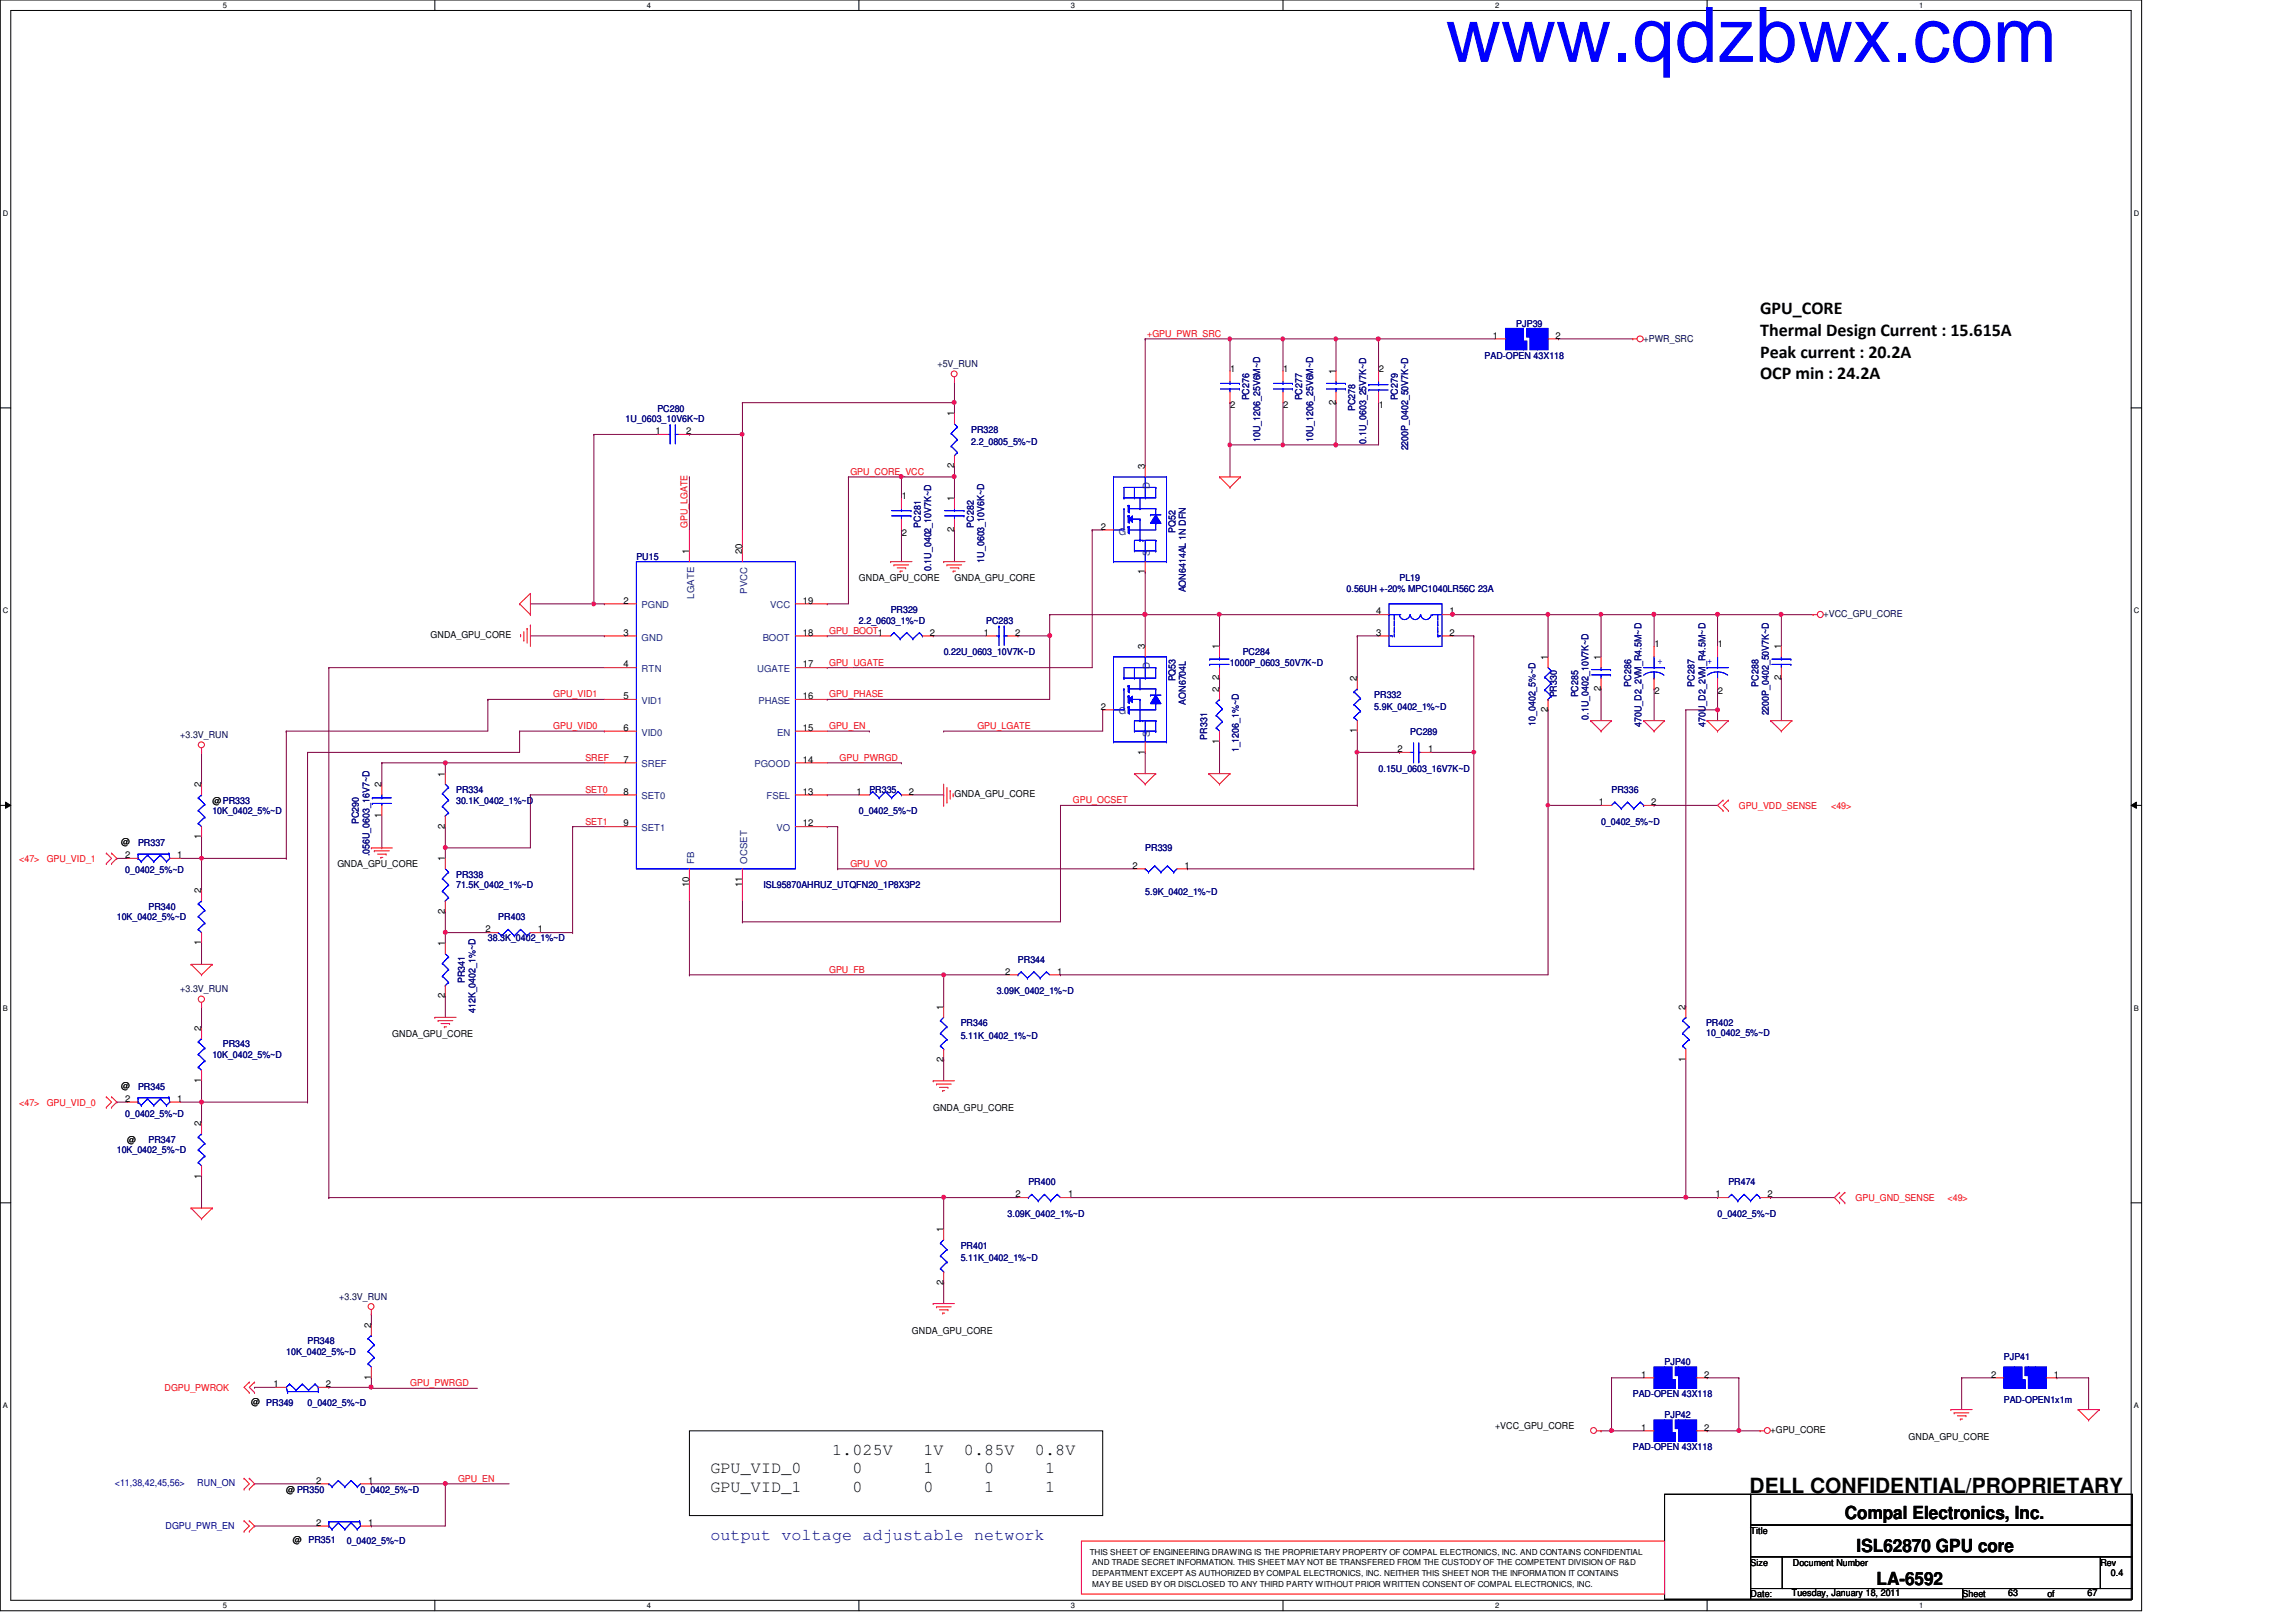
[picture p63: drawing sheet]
<svg xmlns="http://www.w3.org/2000/svg" width="297mm" height="210mm" viewBox="0 0 297 210" stroke-linecap="round" stroke-linejoin="round" font-family="sans-serif">
<defs><g id="words">
<text font-size="9.9" fill="#00f" x="187" y="8">www.qdzbwx.com</text>
<text font-size="2.7" x="226.4" y="193.2">DELL CONFIDENTIAL/PROPRIETARY</text>
<g font-size="2.3">
<text x="227.7" y="40.6">GPU_CORE</text>
<text x="227.7" y="43.4">Thermal Design Current : 15.615A</text>
<text x="227.7" y="46.3">Peak current : 20.2A</text>
<text x="227.7" y="49.1">OCP min : 24.2A</text>
<text x="238.7" y="196.6">Compal Electronics, Inc.</text>
<text x="240.2" y="200.9">ISL62870 GPU core</text>
<text x="242.8" y="205.1">LA-6592</text>
</g>
<g font-size="2.2">
<text x="91.9" y="190.7">GPU_VID_0</text>
<text x="107.7" y="188.3">1.025V</text>
<text x="110.3" y="190.7">0</text>
<text x="119.5" y="188.3">1V</text>
<text x="119.5" y="190.7">1</text>
<text x="124.7" y="188.3">0.85V</text>
<text x="127.3" y="190.7">0</text>
<text x="133.9" y="188.3">0.8V</text>
<text x="135.2" y="190.7">1</text>
<text x="91.9" y="193">GPU_VID_1</text>
<text x="110.3" y="193">0</text>
<text x="119.5" y="193">0</text>
<text x="127.3" y="193">1</text>
<text x="135.2" y="193">1</text>
</g>
<text font-size="2.2" fill="#000080" x="91.9" y="199.3">output voltage adjustable network</text>
<g font-size="1.2" fill="#000040">
<text x="121.3" y="47.5">+5V_RUN</text>
<text x="212.6" y="44.2">+PWR_SRC</text>
<text x="235.9" y="79.8">+VCC_GPU_CORE</text>
<text x="23.3" y="95.5">+3.3V_RUN</text>
<text x="23.3" y="128.4">+3.3V_RUN</text>
<text x="43.9" y="168.2">+3.3V_RUN</text>
</g>
<g font-size="1.2" fill="#f00">
<text x="148.4" y="43.6">+GPU_PWR_SRC</text>
<text x="110" y="61.5">GPU_CORE_VCC</text>
<text x="88.9" y="68.3" transform="rotate(-90 88.9 68.3)">GPU_LGATE</text>
<text x="107.3" y="82">GPU_BOOT1</text>
<text x="107.3" y="86.1">GPU_UGATE</text>
<text x="71.6" y="90.3">GPU_VID1</text>
<text x="71.6" y="94.4">GPU_VID0</text>
<text x="107.3" y="90.3">GPU_PHASE</text>
<text x="107.3" y="94.4">GPU_EN</text>
<text x="126.4" y="94.4">GPU_LGATE</text>
<text x="75.7" y="98.5">SREF</text>
<text x="108.6" y="98.5">GPU_PWRGD</text>
<text x="75.7" y="102.6">SET0</text>
<text x="75.7" y="106.7">SET1</text>
<text x="138.8" y="104">GPU_OCSET</text>
<text x="225" y="104.7">GPU_VDD_SENSE</text>
<text x="236.9" y="104.7">&lt;49&gt;</text>
<text x="2.5" y="111.5">&lt;47&gt;</text>
<text x="6.1" y="111.5">GPU_VID_1</text>
<text x="110" y="112.2">GPU_VO</text>
<text x="107.3" y="125.9">GPU_FB</text>
<text x="2.5" y="143.1">&lt;47&gt;</text>
<text x="6.1" y="143.1">GPU_VID_0</text>
<text x="240.1" y="155.4">GPU_GND_SENSE</text>
<text x="252" y="155.4">&lt;49&gt;</text>
<text x="53.1" y="179.4">GPU_PWRGD</text>
<text x="21.3" y="180">DGPU_PWROK</text>
<text x="59.3" y="191.8">GPU_EN</text>
</g>
<g font-size="1.2" fill="#000080">
<text x="192.1" y="46.4">PAD-OPEN 43X118</text>
<text x="196.2" y="42.3">PJP39</text>
<text x="85" y="53.3">PC280</text>
<text x="161.6" y="51.8" transform="rotate(-90 161.6 51.8)">PC276</text>
<text x="168.5" y="51.8" transform="rotate(-90 168.5 51.8)">PC277</text>
<text x="175.3" y="53.2" transform="rotate(-90 175.3 53.2)">PC278</text>
<text x="180.8" y="51.8" transform="rotate(-90 180.8 51.8)">PC279</text>
<text x="80.9" y="54.6">1U_0603_10V6K~D</text>
<text x="125.6" y="56">PR328</text>
<text x="125.6" y="57.6">2.2_0805_5%~D</text>
<text x="163" y="57.2" transform="rotate(-90 163 57.2)">10U_1206_25V6M~D</text>
<text x="169.9" y="57.2" transform="rotate(-90 169.9 57.2)">10U_1206_25V6M~D</text>
<text x="176.7" y="57.4" transform="rotate(-90 176.7 57.4)">0.1U_0603_25V7K~D</text>
<text x="182.2" y="58.3" transform="rotate(-90 182.2 58.3)">2200P_0402_50V7K~D</text>
<text x="119.1" y="68.3" transform="rotate(-90 119.1 68.3)">PC281</text>
<text x="126" y="68.3" transform="rotate(-90 126 68.3)">PC282</text>
<text x="152.1" y="69" transform="rotate(-90 152.1 69)">PQ52</text>
<text x="82.3" y="72.4">PU15</text>
<text x="120.5" y="73.9" transform="rotate(-90 120.5 73.9)">0.1U_0402_10V7K~D</text>
<text x="127.3" y="72.8" transform="rotate(-90 127.3 72.8)">1U_0603_10V6K~D</text>
<text x="153.4" y="76.7" transform="rotate(-90 153.4 76.7)">AON6414AL 1N DFN</text>
<text x="174.2" y="76.6">0.56UH +-20% MPC1040LR56C 23A</text>
<text x="181.1" y="75.2">PL19</text>
<text x="111.1" y="80.7">2.2_0603_1%~D</text>
<text x="115.2" y="79.3">PR329</text>
<text x="127.6" y="80.7">PC283</text>
<text x="122.1" y="84.8">0.22U_0603_10V7K~D</text>
<text x="152.1" y="88.2" transform="rotate(-90 152.1 88.2)">PQ53</text>
<text x="159.1" y="86.1">1000P_0603_50V7K~D</text>
<text x="160.8" y="84.8">PC284</text>
<text x="211" y="88.9" transform="rotate(-90 211 88.9)">PC286</text>
<text x="219.2" y="88.9" transform="rotate(-90 219.2 88.9)">PC287</text>
<text x="227.5" y="88.9" transform="rotate(-90 227.5 88.9)">PC288</text>
<text x="153.4" y="91.2" transform="rotate(-90 153.4 91.2)">AON6704L</text>
<text x="156.2" y="95.7" transform="rotate(-90 156.2 95.7)">PR331</text>
<text x="177.8" y="90.3">PR332</text>
<text x="177.8" y="91.9">5.9K_0402_1%~D</text>
<text x="182.5" y="95.1">PC289</text>
<text x="198.7" y="93.9" transform="rotate(-90 198.7 93.9)">10_0402_5%~D</text>
<text x="201.4" y="90.3" transform="rotate(-90 201.4 90.3)">PR330</text>
<text x="204.2" y="90.3" transform="rotate(-90 204.2 90.3)">PC285</text>
<text x="205.5" y="93.1" transform="rotate(-90 205.5 93.1)">0.1U_0402_10V7K~D</text>
<text x="212.4" y="94.1" transform="rotate(-90 212.4 94.1)">470U_D2_2VM_R4.5M~D</text>
<text x="220.6" y="94.1" transform="rotate(-90 220.6 94.1)">470U_D2_2VM_R4.5M~D</text>
<text x="228.9" y="92.6" transform="rotate(-90 228.9 92.6)">2200P_0402_50V7K~D</text>
<text x="160.3" y="97.4" transform="rotate(-90 160.3 97.4)">1_1206_1%~D</text>
<text x="178.3" y="99.9">0.15U_0603_16V7K~D</text>
<text x="27.5" y="105.4">10K_0402_5%~D</text>
<text x="46.4" y="106.7" transform="rotate(-90 46.4 106.7)">PC290</text>
<text x="59" y="102.6">PR334</text>
<text x="59" y="104">30.1K_0402_1%~D</text>
<text x="111.1" y="105.4">0_0402_5%~D</text>
<text x="112.5" y="102.6">PR335</text>
<text x="207.1" y="106.7">0_0402_5%~D</text>
<text x="208.5" y="102.6">PR336</text>
<text x="16.2" y="113">0_0402_5%~D</text>
<text x="17.9" y="109.5">PR337</text>
<text x="47.8" y="110.8" transform="rotate(-90 47.8 110.8)">.056U_0603_16V7~D</text>
<text x="59" y="113.6">PR338</text>
<text x="148.2" y="110.2">PR339</text>
<text x="15.1" y="119.1">10K_0402_5%~D</text>
<text x="19.2" y="117.7">PR340</text>
<text x="59" y="115">71.5K_0402_1%~D</text>
<text x="64.5" y="119.1">PR403</text>
<text x="98.8" y="115">ISL95870AHRUZ_UTQFN20_1P8X3P2</text>
<text x="148.2" y="115.8">5.9K_0402_1%~D</text>
<text x="63.1" y="121.8">38.3K_0402_1%~D</text>
<text x="131.7" y="124.6">PR344</text>
<text x="60.2" y="127.3" transform="rotate(-90 60.2 127.3)">PR341</text>
<text x="61.5" y="131.1" transform="rotate(-90 61.5 131.1)">412K_0402_1%~D</text>
<text x="128.9" y="128.7">3.09K_0402_1%~D</text>
<text x="27.5" y="136.9">10K_0402_5%~D</text>
<text x="28.8" y="135.6">PR343</text>
<text x="124.3" y="132.8">PR346</text>
<text x="124.3" y="134.5">5.11K_0402_1%~D</text>
<text x="220.7" y="132.8">PR402</text>
<text x="220.7" y="134">10_0402_5%~D</text>
<text x="17.9" y="141">PR345</text>
<text x="15.1" y="149.3">10K_0402_5%~D</text>
<text x="16.2" y="144.6">0_0402_5%~D</text>
<text x="19.2" y="147.9">PR347</text>
<text x="133.1" y="153.4">PR400</text>
<text x="223.6" y="153.4">PR474</text>
<text x="124.3" y="161.6">PR401</text>
<text x="130.3" y="157.5">3.09K_0402_1%~D</text>
<text x="222.2" y="157.5">0_0402_5%~D</text>
<text x="124.3" y="163.2">5.11K_0402_1%~D</text>
<text x="39.8" y="173.9">PR348</text>
<text x="37" y="175.3">10K_0402_5%~D</text>
<text x="215.3" y="176.7">PJP40</text>
<text x="259.2" y="176">PJP41</text>
<text x="39.8" y="181.9">0_0402_5%~D</text>
<text x="211.2" y="180.8">PAD-OPEN 43X118</text>
<text x="215.3" y="183.6">PJP42</text>
<text x="259.2" y="181.6">PAD-OPEN1x1m</text>
<text x="211.2" y="187.7">PAD-OPEN 43X118</text>
<text x="14.9" y="192.3">&lt;11,38,42,45,56&gt;</text>
<text x="21.4" y="197.8">DGPU_PWR_EN</text>
<text x="25.5" y="192.3">RUN_ON</text>
<text x="46.6" y="193.2">0_0402_5%~D</text>
<text x="39.9" y="199.7">PR351</text>
<text x="44.9" y="199.9">0_0402_5%~D</text>
</g>
<g font-size="1.2">
<text x="193.1" y="43.8">1</text>
<text x="201.2" y="43.8">2</text>
<text x="123.4" y="53.9" transform="rotate(-90 123.4 53.9)">1</text>
<text x="159.2" y="48.1">1</text>
<text x="159.2" y="52.8">2</text>
<text x="166" y="48.1">1</text>
<text x="166" y="52.8">2</text>
<text x="172.8" y="52.4" transform="rotate(-90 172.8 52.4)">2</text>
<text x="172.8" y="48.4" transform="rotate(-90 172.8 48.4)">1</text>
<text x="178.4" y="52.8">1</text>
<text x="178.4" y="48.1">2</text>
<text x="84.8" y="56.2">1</text>
<text x="88.8" y="56.2">2</text>
<text x="116.7" y="64.6">1</text>
<text x="123.4" y="64.9" transform="rotate(-90 123.4 64.9)">1</text>
<text x="123.4" y="60.6" transform="rotate(-90 123.4 60.6)">2</text>
<text x="148.1" y="60.7" transform="rotate(-90 148.1 60.7)">3</text>
<text x="89.2" y="71.7" transform="rotate(-90 89.2 71.7)">1</text>
<text x="96" y="71.7" transform="rotate(-90 96 71.7)">20</text>
<text x="116.7" y="69.3">2</text>
<text x="123.4" y="68.8" transform="rotate(-90 123.4 68.8)">2</text>
<text x="142.4" y="68.5">2</text>
<text x="111.1" y="75.2">GNDA_GPU_CORE</text>
<text x="123.5" y="75.2">GNDA_GPU_CORE</text>
<text x="148.1" y="74.3" transform="rotate(-90 148.1 74.3)">1</text>
<text x="55.7" y="82.6">GNDA_GPU_CORE</text>
<text x="80.7" y="78.1">2</text>
<text x="80.7" y="82.3">3</text>
<text x="103.9" y="82.3">18</text>
<text x="103.9" y="78.1">19</text>
<text x="120.3" y="82.3">2</text>
<text x="127.3" y="82.3">1</text>
<text x="131.3" y="82.3">2</text>
<text x="178.1" y="82.3">3</text>
<text x="178.1" y="79.5">4</text>
<text x="187.5" y="79.5">1</text>
<text x="187.5" y="82.3">2</text>
<text x="214" y="83.8">1</text>
<text x="222.2" y="83.8">1</text>
<text x="80.7" y="86.4">4</text>
<text x="103.9" y="86.4">17</text>
<text x="148.1" y="84" transform="rotate(-90 148.1 84)">3</text>
<text x="157.7" y="89.5" transform="rotate(-90 157.7 89.5)">2</text>
<text x="157.7" y="88.1" transform="rotate(-90 157.7 88.1)">2</text>
<text x="157.7" y="84" transform="rotate(-90 157.7 84)">1</text>
<text x="175.6" y="88.2" transform="rotate(-90 175.6 88.2)">2</text>
<text x="200.2" y="85.4" transform="rotate(-90 200.2 85.4)">1</text>
<text x="207.1" y="89.4" transform="rotate(-90 207.1 89.4)">2</text>
<text x="207.1" y="85.4" transform="rotate(-90 207.1 85.4)">1</text>
<text x="214" y="89.9">2</text>
<text x="222.2" y="89.9">2</text>
<text x="230.4" y="88.1" transform="rotate(-90 230.4 88.1)">2</text>
<text x="230.4" y="84" transform="rotate(-90 230.4 84)">1</text>
<text x="80.7" y="90.5">5</text>
<text x="80.7" y="94.6">6</text>
<text x="103.9" y="94.6">15</text>
<text x="103.9" y="90.5">16</text>
<text x="142.4" y="91.8">2</text>
<text x="175.6" y="94.9" transform="rotate(-90 175.6 94.9)">1</text>
<text x="200.2" y="92.2" transform="rotate(-90 200.2 92.2)">2</text>
<text x="26" y="101.9" transform="rotate(-90 26 101.9)">2</text>
<text x="49.4" y="101.9" transform="rotate(-90 49.4 101.9)">2</text>
<text x="57.6" y="100.5" transform="rotate(-90 57.6 100.5)">1</text>
<text x="80.7" y="98.7">7</text>
<text x="103.9" y="98.7">14</text>
<text x="148.1" y="97.7" transform="rotate(-90 148.1 97.7)">1</text>
<text x="157.7" y="96.3" transform="rotate(-90 157.7 96.3)">1</text>
<text x="180.8" y="97.3">2</text>
<text x="184.8" y="97.3">1</text>
<text x="27.5" y="104">@PR333</text>
<text x="49.4" y="105.9" transform="rotate(-90 49.4 105.9)">1</text>
<text x="57.6" y="107.2" transform="rotate(-90 57.6 107.2)">2</text>
<text x="80.7" y="102.8">8</text>
<text x="80.7" y="106.9">9</text>
<text x="103.9" y="106.9">12</text>
<text x="103.9" y="102.8">13</text>
<text x="110.8" y="102.8">1</text>
<text x="117.6" y="102.8">2</text>
<text x="123.5" y="103.2">GNDA_GPU_CORE</text>
<text x="206.8" y="104.2">1</text>
<text x="213.6" y="104.2">2</text>
<text x="15.7" y="109.3">@</text>
<text x="16.2" y="111">2</text>
<text x="22.9" y="111">1</text>
<text x="26" y="108.6" transform="rotate(-90 26 108.6)">1</text>
<text x="43.6" y="112.2">GNDA_GPU_CORE</text>
<text x="57.6" y="111.5" transform="rotate(-90 57.6 111.5)">1</text>
<text x="146.5" y="112.4">2</text>
<text x="153.2" y="112.4">1</text>
<text x="26" y="115.6" transform="rotate(-90 26 115.6)">2</text>
<text x="57.6" y="118.2" transform="rotate(-90 57.6 118.2)">2</text>
<text x="89.2" y="114.8" transform="rotate(-90 89.2 114.8)">10</text>
<text x="96" y="114.8" transform="rotate(-90 96 114.8)">11</text>
<text x="26" y="122.3" transform="rotate(-90 26 122.3)">1</text>
<text x="57.6" y="122.5" transform="rotate(-90 57.6 122.5)">1</text>
<text x="62.8" y="120.6">2</text>
<text x="69.6" y="120.6">1</text>
<text x="57.6" y="129.2" transform="rotate(-90 57.6 129.2)">2</text>
<text x="122" y="130.7" transform="rotate(-90 122 130.7)">1</text>
<text x="130" y="126.1">2</text>
<text x="136.8" y="126.1">1</text>
<text x="218.1" y="130.7" transform="rotate(-90 218.1 130.7)">2</text>
<text x="26" y="133.4" transform="rotate(-90 26 133.4)">2</text>
<text x="50.8" y="134.2">GNDA_GPU_CORE</text>
<text x="122" y="137.4" transform="rotate(-90 122 137.4)">2</text>
<text x="218.1" y="137.4" transform="rotate(-90 218.1 137.4)">1</text>
<text x="15.7" y="140.9">@</text>
<text x="16.2" y="142.6">2</text>
<text x="22.9" y="142.6">1</text>
<text x="26" y="140.2" transform="rotate(-90 26 140.2)">1</text>
<text x="120.7" y="143.8">GNDA_GPU_CORE</text>
<text x="16.5" y="147.9">@</text>
<text x="26" y="145.8" transform="rotate(-90 26 145.8)">2</text>
<text x="26" y="152.5" transform="rotate(-90 26 152.5)">1</text>
<text x="131.4" y="154.9">2</text>
<text x="138.2" y="154.9">1</text>
<text x="222" y="154.9">1</text>
<text x="228.7" y="154.9">2</text>
<text x="122" y="159.5" transform="rotate(-90 122 159.5)">1</text>
<text x="122" y="166.2" transform="rotate(-90 122 166.2)">2</text>
<text x="48" y="171.8" transform="rotate(-90 48 171.8)">2</text>
<text x="118" y="172.6">GNDA_GPU_CORE</text>
<text x="35.4" y="179.5">1</text>
<text x="42.2" y="179.5">2</text>
<text x="48" y="178.6" transform="rotate(-90 48 178.6)">1</text>
<text x="212.3" y="178.3">1</text>
<text x="220.5" y="178.3">2</text>
<text x="257.6" y="178.3">2</text>
<text x="265.7" y="178.3">1</text>
<text x="32.5" y="181.8">@ PR349</text>
<text x="193.4" y="184.9">+VCC_GPU_CORE</text>
<text x="212.3" y="185.1">1</text>
<text x="220.5" y="185.1">2</text>
<text x="229.1" y="185.5">+GPU_CORE</text>
<text x="40.9" y="192">2</text>
<text x="47.6" y="192">1</text>
<text x="246.9" y="186.3">GNDA_GPU_CORE</text>
<text x="37" y="193.2">@ PR350</text>
<text x="40.9" y="197.4">2</text>
<text x="47.6" y="197.4">1</text>
<text x="37.9" y="199.7">@</text>
<text x="226.5" y="198.5">Title</text>
<text x="226.5" y="202.6">Size</text>
<text x="231.9" y="202.6">Document Number</text>
<text x="271.7" y="202.6">Rev</text>
<text x="226.5" y="206.7">Date:</text>
<text x="231.8" y="206.6">Tuesday, January 18, 2011</text>
<text x="253.9" y="206.7">Sheet</text>
<text x="259.8" y="206.6">63</text>
<text x="264.9" y="206.7">of</text>
<text x="270.1" y="206.6">67</text>
<text x="273.1" y="204">0.4</text>
</g>
<g font-size="1.2" fill="#004080">
<text x="148.8" y="63.3" transform="rotate(-90 148.8 63.3)">D</text>
<text x="144.7" y="69.2">G</text>
<text x="89.8" y="77.5" transform="rotate(-90 89.8 77.5)">LGATE</text>
<text x="96.6" y="76.8" transform="rotate(-90 96.6 76.8)">PVCC</text>
<text x="148.8" y="72" transform="rotate(-90 148.8 72)">S</text>
<text x="83" y="78.7">PGND</text>
<text x="83" y="82.9">GND</text>
<text x="98.7" y="82.9">BOOT</text>
<text x="99.6" y="78.7">VCC</text>
<text x="83" y="87">RTN</text>
<text x="98" y="87">UGATE</text>
<text x="148.8" y="86.6" transform="rotate(-90 148.8 86.6)">D</text>
<text x="83" y="91.1">VID1</text>
<text x="83" y="95.2">VID0</text>
<text x="98.1" y="91.1">PHASE</text>
<text x="100.5" y="95.2">EN</text>
<text x="144.7" y="92.5">G</text>
<text x="148.8" y="95.3" transform="rotate(-90 148.8 95.3)">S</text>
<text x="83" y="99.3">SREF</text>
<text x="97.6" y="99.3">PGOOD</text>
<text x="83" y="103.5">SET0</text>
<text x="83" y="107.6">SET1</text>
<text x="99.2" y="103.5">FSEL</text>
<text x="100.5" y="107.6">VO</text>
<text x="89.8" y="111.8" transform="rotate(-90 89.8 111.8)">FB</text>
<text x="96.6" y="111.8" transform="rotate(-90 96.6 111.8)">OCSET</text>
</g>
<g font-size="1.2" fill="#00f">
<text x="214.4" y="85.9">+</text>
<text x="220.8" y="85.9">+</text>
</g>
<g font-size="1.1">
<text x="141" y="201.2">THIS SHEET OF ENGINEERING DRAWING IS THE PROPRIETARY PROPERTY OF COMPAL ELECTRONICS, INC. AND CONTAINS CONFIDENTIAL</text>
<text x="141.3" y="202.6">AND TRADE SECRET INFORMATION. THIS SHEET MAY NOT BE TRANSFERED FROM THE CUSTODY OF THE COMPETENT DIVISION OF R&amp;D</text>
<text x="141.3" y="204">DEPARTMENT EXCEPT AS AUTHORIZED BY COMPAL ELECTRONICS, INC. NEITHER THIS SHEET NOR THE INFORMATION IT CONTAINS</text>
<text x="141.3" y="205.3">MAY BE USED BY OR DISCLOSED TO ANY THIRD PARTY WITHOUT PRIOR WRITTEN CONSENT OF COMPAL ELECTRONICS, INC.</text>
</g>
<g font-size="1">
<text x="28.8" y="1">5</text>
<text x="83.7" y="1">4</text>
<text x="138.6" y="1">3</text>
<text x="193.4" y="1">2</text>
<text x="248.3" y="1">1</text>
<text x=".4" y="27.9">D</text>
<text x="276.1" y="27.9">D</text>
<text x=".4" y="79.4">C</text>
<text x="276.1" y="79.4">C</text>
<text x=".4" y="130.8">B</text>
<text x="276.1" y="130.8">B</text>
<text x=".4" y="182.2">A</text>
<text x="276.1" y="182.2">A</text>
<text x="28.8" y="208.1">5</text>
<text x="83.7" y="208.1">4</text>
<text x="138.6" y="208.1">3</text>
<text x="193.4" y="208.1">2</text>
<text x="248.3" y="208.1">1</text>
</g>
</g></defs>
<path d="M0 0h277.1v208.4h-277.1zM1.4 1.4h274.3v205.7h-274.3z" fill="none" stroke="#000" stroke-width=".13"/>
<g fill="#fff">
<path d="M28.8 .1h.6v1.1h-.6z"/>
<path d="M28.8 207.2h.6v1.1h-.6z"/>
</g>
<path d="M56.3 0v1.4M56.3 207.1v1.3" fill="none" stroke="#000" stroke-width=".13"/>
<g fill="#fff">
<path d="M83.7 .1h.5v1.1h-.5z"/>
<path d="M83.7 207.2h.5v1.1h-.5z"/>
</g>
<path d="M111.1 0v1.4M111.1 207.1v1.3" fill="none" stroke="#000" stroke-width=".13"/>
<g fill="#fff">
<path d="M138.6 .1h.5v1.1h-.5z"/>
<path d="M138.6 207.2h.5v1.1h-.5z"/>
</g>
<path d="M166 0v1.4M166 207.1v1.3" fill="none" stroke="#000" stroke-width=".13"/>
<g fill="#fff">
<path d="M193.4 .1h.6v1.1h-.6z"/>
<path d="M193.4 207.2h.6v1.1h-.6z"/>
</g>
<path d="M220.8 0v1.4M220.8 207.1v1.3" fill="none" stroke="#000" stroke-width=".13"/>
<g fill="#fff">
<path d="M248.3 .1h.5v1.1h-.5z"/>
<path d="M248.3 207.2h.5v1.1h-.5z"/>
<path d="M.4 27.1h.7v1.1h-.7z"/>
<path d="M276.1 27.1h.7v1.1h-.7z"/>
<path d="M.4 78.5h.7v1.1h-.7z"/>
<path d="M276.1 78.5h.7v1.1h-.7z"/>
</g>
<path d="M0 52.8h1.4M275.7 52.8h1.4" fill="none" stroke="#000" stroke-width=".13"/>
<g fill="#fff">
<path d="M.4 129.9h.6v1.1h-.6z"/>
<path d="M276.1 129.9h.6v1.1h-.6z"/>
</g>
<path d="M0 104.2h1.4M.7 103.8l.7 .4-.7 .4zM275.7 104.2l.7-.4v.8zM275.7 104.2h1.4" fill="none" stroke="#000" stroke-width=".13"/>
<path d="M.7 103.8l.7 .4-.7 .4zM275.7 104.2l.7-.4v.8z" fill="#000"/>
<g fill="#fff">
<path d="M.4 181.4h.6v1.1h-.6z"/>
<path d="M276.1 181.4h.6v1.1h-.6z"/>
</g>
<path d="M0 155.7h1.4M275.7 155.7h1.4" fill="none" stroke="#000" stroke-width=".13"/>
<path d="M148.2 43.9h.1M148.2 43.9v16.4M135.8 79.5h.1M148.2 74h.1M148.2 74v5.5h-12.4" fill="none" stroke="#800040" stroke-width=".13"/>
<circle cx="148.1" cy="79.5" r=".26" fill="#f0f"/>
<circle cx="148.1" cy="79.5" r=".26" fill="none" stroke="#f0f" stroke-width=".13"/>
<path d="M166 43.9h.1M166 43.9h6.8" fill="none" stroke="#800040" stroke-width=".13"/>
<path d="M172.6 43.7l.2-.1 .2 .1v.3l-.2 .1-.2-.1z" fill-rule="evenodd" fill="#f0f"/>
<path d="M172.6 43.7l.2-.1 .2 .1v.3l-.2 .1-.2-.1z" fill="none" stroke="#f0f" stroke-width=".13"/>
<path d="M165.8 43.7l.1-.1 .3 .1-.1 .3-.2 .1-.1-.1z" fill-rule="evenodd" fill="#f0f"/>
<path d="M165.8 43.7l.1-.1 .3 .1-.1 .3-.2 .1-.1-.1z" fill="none" stroke="#f0f" stroke-width=".13"/>
<path d="M172.8 57.6h.1M172.8 57.6h5.5" fill="none" stroke="#800040" stroke-width=".13"/>
<path d="M172.6 57.4l.2-.1 .2 .1v.3l-.2 .1-.2-.1z" fill-rule="evenodd" fill="#f0f"/>
<path d="M172.6 57.4l.2-.1 .2 .1v.3l-.2 .1-.2-.1z" fill="none" stroke="#f0f" stroke-width=".13"/>
<path d="M159.1 57.6h.1M159.1 57.6v4.1M172.8 43.9h.1M172.8 43.9v4.1M178.3 43.9h.1M178.3 43.9v4.1" fill="none" stroke="#800040" stroke-width=".13"/>
<path d="M158.9 57.4l.2-.1 .2 .1v.3l-.2 .1-.2-.1z" fill-rule="evenodd" fill="#f0f"/>
<path d="M158.9 57.4l.2-.1 .2 .1v.3l-.2 .1-.2-.1z" fill="none" stroke="#f0f" stroke-width=".13"/>
<path d="M200.3 79.5h.1M200.3 79.5h6.8M207.1 79.5h.1M207.1 79.5v5.5" fill="none" stroke="#800040" stroke-width=".13"/>
<path d="M200.1 79.3l.1-.1 .2 .2v.3l-.2 .1-.1-.1z" fill-rule="evenodd" fill="#f0f"/>
<path d="M200.1 79.3l.1-.1 .2 .2v.3l-.2 .1-.1-.1z" fill="none" stroke="#f0f" stroke-width=".13"/>
<g fill="none" stroke="#800040" stroke-width=".13">
<path d="M148.2 43.9h.1M148.2 43.9h17.8M159.1 43.9h.1M166 43.9h.1M166 43.9v4.1M123.5 68.6h.1M123.5 68.6v4.1M107 90.5h.1M107 90.5h28.8M120.7 82.3h.1M120.7 82.3h6.9M122.1 94.6h.1"/>
<path d="M122.1 94.6h20.6M57.6 192h.1M57.6 192v5.5"/>
</g>
<path d="M158.9 43.7l.2-.1 .2 .1v.3l-.2 .1-.2-.1z" fill-rule="evenodd" fill="#f0f"/>
<path d="M158.9 43.7l.2-.1 .2 .1v.3l-.2 .1-.2-.1z" fill="none" stroke="#f0f" stroke-width=".13"/>
<path d="M159.1 43.9h.1M159.1 43.9v4.1M207.1 79.5h.1M207.1 79.5h6.9" fill="none" stroke="#800040" stroke-width=".13"/>
<path d="M213.8 79.3l.1-.1 .3 .2-.1 .3-.2 .1-.1-.1z" fill-rule="evenodd" fill="#f0f"/>
<path d="M213.8 79.3l.1-.1 .3 .2-.1 .3-.2 .1-.1-.1z" fill="none" stroke="#f0f" stroke-width=".13"/>
<path d="M206.9 79.3l.2-.1 .2 .2v.3l-.2 .1-.2-.1z" fill-rule="evenodd" fill="#f0f"/>
<path d="M206.9 79.3l.2-.1 .2 .2v.3l-.2 .1-.2-.1z" fill="none" stroke="#f0f" stroke-width=".13"/>
<g fill="none" stroke="#800040" stroke-width=".13">
<path d="M141.3 68.6h.1M141.3 68.6h1.4M141.3 68.6v17.8M148.2 79.5h.1M148.2 79.5v4.2M214 79.5h.1M214 79.5v4.2M222.2 79.5h.1M222.2 79.5v4.2M131.7 82.3h.1M131.7 82.3h4.1M135.8 82.3h.1"/>
<path d="M135.8 82.3v8.2M148.2 97.4h.1M148.2 97.4v2.7"/>
</g>
<circle cx="135.8" cy="82.3" r=".26" fill="#f0f"/>
<circle cx="135.8" cy="82.3" r=".26" fill="none" stroke="#f0f" stroke-width=".13"/>
<path d="M214 79.5h.1M214 79.5h8.2" fill="none" stroke="#800040" stroke-width=".13"/>
<path d="M213.8 79.3l.1-.1 .3 .2-.1 .3-.2 .1-.1-.1z" fill-rule="evenodd" fill="#f0f"/>
<path d="M213.8 79.3l.1-.1 .3 .2-.1 .3-.2 .1-.1-.1z" fill="none" stroke="#f0f" stroke-width=".13"/>
<path d="M172.8 52.1h.1M172.8 43.9h.1M172.8 52.1v5.5M172.8 43.9h5.5M178.3 52.1h.1M178.3 52.1v5.5M230.5 79.5h.1M230.5 79.5h4.1M107 86.4h.1M107 86.4h34.3M222.2 91.9h.1M222.2 91.9v1.4" fill="none" stroke="#800040" stroke-width=".13"/>
<circle cx="222.2" cy="91.9" r=".26" fill="#f0f"/>
<circle cx="222.2" cy="91.9" r=".26" fill="none" stroke="#f0f" stroke-width=".13"/>
<path d="M178.3 43.9h.1M178.3 43.9h15.1M207.1 89.2h.1M207.1 89.2v4.1M253.8 178.3h.1M253.8 178.3h4.1M253.8 178.3v4.1M266.1 178.3h.1M266.1 178.3h4.1M270.2 178.3h.1M270.2 178.3v4.1" fill="none" stroke="#800040" stroke-width=".13"/>
<circle cx="178.3" cy="43.9" r=".26" fill="#f0f"/>
<circle cx="178.3" cy="43.9" r=".26" fill="none" stroke="#f0f" stroke-width=".13"/>
<path d="M201.6 43.9h.1M201.6 43.9h9.6M208.5 178.3h.1M208.5 178.3h4.1M208.5 178.3v6.9" fill="none" stroke="#800040" stroke-width=".13"/>
<circle cx="208.5" cy="185.1" r=".26" fill="#f0f"/>
<circle cx="208.5" cy="185.1" r=".26" fill="none" stroke="#f0f" stroke-width=".13"/>
<path d="M220.8 178.3h.1M220.8 178.3h4.2M225 178.3h.1M225 178.3v6.9M208.5 185.2h.1M208.5 185.2h4.1M225 185.2h.1M225 185.2h2.7" fill="none" stroke="#800040" stroke-width=".13"/>
<circle cx="225" cy="185.1" r=".26" fill="#f0f"/>
<circle cx="225" cy="185.1" r=".26" fill="none" stroke="#f0f" stroke-width=".13"/>
<path d="M200.3 79.5h.1M200.3 79.5v5.5M200.3 104.2h.1M200.3 104.2v22" fill="none" stroke="#800040" stroke-width=".13"/>
<path d="M200.1 104h.3l.1 .2-.1 .2h-.2h-.1z" fill-rule="evenodd" fill="#f0f"/>
<path d="M200.1 104h.3l.1 .2-.1 .2h-.2h-.1z" fill="none" stroke="#f0f" stroke-width=".13"/>
<path d="M230.5 79.5h.1M230.5 79.5v4.2" fill="none" stroke="#800040" stroke-width=".13"/>
<circle cx="230.4" cy="79.5" r=".26" fill="#f0f"/>
<circle cx="230.4" cy="79.5" r=".26" fill="none" stroke="#f0f" stroke-width=".13"/>
<path d="M222.2 79.5h.1M222.2 79.5h8.3" fill="none" stroke="#800040" stroke-width=".13"/>
<circle cx="222.2" cy="79.5" r=".26" fill="#f0f"/>
<circle cx="222.2" cy="79.5" r=".26" fill="none" stroke="#f0f" stroke-width=".13"/>
<path d="M148.2 79.5h.1M148.2 79.5h9.6M157.8 79.5h.1M157.8 79.5v4.2M157.8 96h.1M157.8 87.8h.1M157.8 87.8v1.4M157.8 96v4.1M230.5 87.8h.1M230.5 87.8v5.5" fill="none" stroke="#800040" stroke-width=".13"/>
<circle cx="148.1" cy="79.5" r=".26" fill="#f0f"/>
<circle cx="148.1" cy="79.5" r=".26" fill="none" stroke="#f0f" stroke-width=".13"/>
<path d="M26.1 111.1h.1M26.1 111.1v4.1" fill="none" stroke="#800040" stroke-width=".13"/>
<circle cx="26.1" cy="111" r=".25" fill="#f0f"/>
<circle cx="26.1" cy="111" r=".25" fill="none" stroke="#f0f" stroke-width=".13"/>
<g fill="none" stroke="#800040" stroke-width=".13">
<path d="M166 57.6h.1M166 57.6h6.8M26.1 97.4h.1M26.1 97.4v4.1M214 89.2h.1M214 89.2v4.1M26.1 139.9h.1M26.1 130.3h.1M26.1 130.3v2.7M26.1 139.9v2.7M32.9 192h.1M32.9 197.5h.1"/>
<path d="M32.9 192h8.3M32.9 197.5h8.3M48 197.5h.1M48 197.5h9.6"/>
</g>
<path d="M172.6 57.4l.2-.1 .2 .1v.3l-.2 .1-.2-.1z" fill-rule="evenodd" fill="#f0f"/>
<path d="M172.6 57.4l.2-.1 .2 .1v.3l-.2 .1-.2-.1z" fill="none" stroke="#f0f" stroke-width=".13"/>
<path d="M159.1 52.1h.1M159.1 52.1v5.5M166 57.6h.1M166 52.1v5.5" fill="none" stroke="#800040" stroke-width=".13"/>
<path d="M165.8 57.4l.1-.1 .3 .1-.1 .3-.2 .1-.1-.1z" fill-rule="evenodd" fill="#f0f"/>
<path d="M165.8 57.4l.1-.1 .3 .1-.1 .3-.2 .1-.1-.1z" fill="none" stroke="#f0f" stroke-width=".13"/>
<g fill="none" stroke="#800040" stroke-width=".13">
<path d="M96.1 56.2h.1M96.1 56.2v12.4M159.1 57.6h.1M159.1 57.6h6.9M89.2 61.7h.1M89.2 61.7v6.9M116.6 68.6h.1M116.6 61.7h.1M116.6 61.7v2.7M116.6 68.6v4.1M135.8 79.5h.1M135.8 79.5v2.8"/>
<path d="M107 82.3h.1M107 82.3h6.9M142.7 91.9h.1M142.7 91.9v2.7M207.1 185.2h.1M207.1 185.2h1.4M220.8 185.2h.1M220.8 185.2h4.2"/>
</g>
<circle cx="96" cy="56.2" r=".25" fill="#f0f"/>
<circle cx="96" cy="56.2" r=".25" fill="none" stroke="#f0f" stroke-width=".13"/>
<path d="M89.2 56.2h.1M96.1 52.1h.1M96.1 52.1v4.1h-6.9M48 179.7h.1M48 179.5h.1M48 179.7h13.8M48 179.5v.2" fill="none" stroke="#800040" stroke-width=".13"/>
<circle cx="48" cy="179.5" r=".26" fill="#f0f"/>
<circle cx="48" cy="179.5" r=".26" fill="none" stroke="#f0f" stroke-width=".13"/>
<path d="M32.9 179.5h.1M32.9 179.5h2.8M42.5 179.5h.1M42.5 179.5h5.5M48 192h.1M48 192h9.6" fill="none" stroke="#800040" stroke-width=".13"/>
<circle cx="57.6" cy="192" r=".26" fill="#f0f"/>
<circle cx="57.6" cy="192" r=".26" fill="none" stroke="#f0f" stroke-width=".13"/>
<path d="M109.8 61.7h.1M109.8 61.7h6.8M122.1 126.2h.1M122.1 126.2h8.2M122.1 126.2v4.1M48 170.1h.1M48 170.1v1.3" fill="none" stroke="#800040" stroke-width=".13"/>
<circle cx="122.1" cy="126.2" r=".26" fill="#f0f"/>
<circle cx="122.1" cy="126.2" r=".26" fill="none" stroke="#f0f" stroke-width=".13"/>
<path d="M157.8 79.5h.1M157.8 79.5h20.5M122.1 137.2h.1M122.1 137.2v2.7M137.2 126.2h.1M137.2 126.2h63.1" fill="none" stroke="#800040" stroke-width=".13"/>
<circle cx="157.7" cy="79.5" r=".26" fill="#f0f"/>
<circle cx="157.7" cy="79.5" r=".26" fill="none" stroke="#f0f" stroke-width=".13"/>
<path d="M175.6 97.4h5.5M181.1 97.4h.1" fill="none" stroke="#800040" stroke-width=".13"/>
<circle cx="175.6" cy="97.3" r=".25" fill="#f0f"/>
<circle cx="175.6" cy="97.3" r=".25" fill="none" stroke="#f0f" stroke-width=".13"/>
<path d="M187.9 79.5h.1M187.9 79.5h12.4M185.2 97.4h5.5M190.7 97.4h.1" fill="none" stroke="#800040" stroke-width=".13"/>
<circle cx="187.9" cy="79.5" r=".26" fill="#f0f"/>
<circle cx="187.9" cy="79.5" r=".26" fill="none" stroke="#f0f" stroke-width=".13"/>
<path d="M190.7 97.4v15M190.7 112.4h.1" fill="none" stroke="#800040" stroke-width=".13"/>
<circle cx="190.7" cy="97.3" r=".25" fill="#f0f"/>
<circle cx="190.7" cy="97.3" r=".25" fill="none" stroke="#f0f" stroke-width=".13"/>
<path d="M123.5 52.1h.1M123.5 52.1v1.4M109.8 61.7h.1M109.8 61.7v16.4M108.4 112.4h.1M108.4 112.4h38.4M153.6 112.4h.1M153.6 112.4h37.1" fill="none" stroke="#800040" stroke-width=".13"/>
<circle cx="123.4" cy="52.1" r=".26" fill="#f0f"/>
<circle cx="123.4" cy="52.1" r=".26" fill="none" stroke="#f0f" stroke-width=".13"/>
<g fill="none" stroke="#800040" stroke-width=".13">
<path d="M76.8 56.2h.1M76.8 56.2h8.2M123.5 61.7h.1M123.5 61.7v2.7M175.6 82.3h.1M175.6 82.3v5.5M175.6 97.4v6.8M175.6 82.3h2.7M187.9 82.3h2.8M190.7 82.3h.1M190.7 97.4h.1M190.7 82.3v15.1"/>
<path d="M200.3 91.9h.1M200.3 91.9v12.3M175.6 104.2h.1M200.3 104.2h.1M200.3 104.2h6.8M214 104.2h.1M214 104.2h8.2M26.1 122h.1M26.1 122v2.8M26.1 142.6h.1M26.1 142.6v2.8"/>
</g>
<circle cx="26.1" cy="142.6" r=".26" fill="#f0f"/>
<circle cx="26.1" cy="142.6" r=".26" fill="none" stroke="#f0f" stroke-width=".13"/>
<path d="M96.1 52.1h.1M96.1 52.1h27.4M116.6 61.7h.1M116.6 61.7h6.9M175.6 97.4h.1M175.6 94.6v2.8M26.1 152.2h.1M26.1 152.2v4.1" fill="none" stroke="#800040" stroke-width=".13"/>
<circle cx="123.4" cy="61.7" r=".26" fill="#f0f"/>
<circle cx="123.4" cy="61.7" r=".26" fill="none" stroke="#f0f" stroke-width=".13"/>
<circle cx="116.6" cy="61.7" r=".26" fill="#f0f"/>
<circle cx="116.6" cy="61.7" r=".26" fill="none" stroke="#f0f" stroke-width=".13"/>
<g fill="none" stroke="#800040" stroke-width=".13">
<path d="M123.5 49.4h.1M123.5 49.4v2.7M68.6 78.1h8.2M76.8 78.1h.1M107 78.1h.1M107 78.1h2.8M123.5 60.3h.1M123.5 60.3v1.4M68.6 82.3h9.6M78.2 82.3h.1M137.2 104.2h.1M137.2 104.2h38.4"/>
<path d="M89.2 126.2h.1M89.2 126.2h32.9"/>
</g>
<path d="M76.6 78l.2-.1 .2 .1v.3l-.2 .1-.2-.1z" fill-rule="evenodd" fill="#f0f"/>
<path d="M76.6 78l.2-.1 .2 .1v.3l-.2 .1-.2-.1z" fill="none" stroke="#f0f" stroke-width=".13"/>
<g fill="none" stroke="#800040" stroke-width=".13">
<path d="M76.8 56.2v21.9M76.8 78.1h.1M76.8 78.1h1.4M78.2 78.1h.1M37 94.6h.1M37 94.6v16.5M39.8 97.4h.1M39.8 97.4v45.2M57.6 98.7h.1M57.6 98.7h20.6M63.1 90.5h.1M63.1 90.5v4.1h-26.1"/>
<path d="M63.1 90.5h15.1M67.2 94.6h.1M67.2 94.6h11M67.2 94.6v2.8h-27.4M78.2 94.6h.1M57.6 128.9h.1M57.6 128.9v2.8"/>
</g>
<circle cx="57.6" cy="98.7" r=".26" fill="#f0f"/>
<circle cx="57.6" cy="98.7" r=".26" fill="none" stroke="#f0f" stroke-width=".13"/>
<path d="M57.6 109.7h.1M57.6 109.7v1.4M57.6 109.7h11" fill="none" stroke="#800040" stroke-width=".13"/>
<circle cx="57.6" cy="109.7" r=".26" fill="#f0f"/>
<circle cx="57.6" cy="109.7" r=".26" fill="none" stroke="#f0f" stroke-width=".13"/>
<path d="M68.6 102.9h.1M68.6 102.9h9.6M74.1 107h.1M74.1 107v13.7M74.1 107h4.1M57.6 120.7h.1M57.6 120.7v1.3" fill="none" stroke="#800040" stroke-width=".13"/>
<circle cx="57.6" cy="120.7" r=".26" fill="#f0f"/>
<circle cx="57.6" cy="120.7" r=".26" fill="none" stroke="#f0f" stroke-width=".13"/>
<g fill="none" stroke="#800040" stroke-width=".13">
<path d="M49.4 98.7h.1M49.4 98.7h8.2M49.4 98.7v2.8M57.6 98.7h.1M57.6 98.7v1.4M107 98.7h9.6M107 94.6h5.5M112.5 94.6h.1M116.6 98.7h.1M49.4 109.7h.1M49.4 105.6v4.1M57.6 109.7h.1"/>
<path d="M57.6 107v2.7M68.6 102.9h.1M68.6 102.9v6.8M89.2 116.6v9.6M96.1 119.3h.1M96.1 116.6v2.7M107 102.9h.1M107 107h.1M107 102.9h4.1M107 107h1.4M108.4 107h.1M108.4 107v5.4"/>
<path d="M118 102.9h4.1M122.1 102.9h.1M137.2 104.2h.1M137.2 104.2v15.1h-41.1M89.2 126.2h.1M122.1 155h.1M122.1 155h9.6M57.6 192h.1M57.6 192h8.3"/>
</g>
<circle cx="122.1" cy="154.9" r=".26" fill="#f0f"/>
<circle cx="122.1" cy="154.9" r=".26" fill="none" stroke="#f0f" stroke-width=".13"/>
<path d="M42.5 86.4h.1M42.5 86.4h35.7M42.5 86.4v68.6M42.5 155h.1M42.5 155h79.6M122.1 155h.1M122.1 155v4.1M138.6 155h79.5M218.1 155h.1M122.1 165.9h.1M122.1 165.9v2.8" fill="none" stroke="#800040" stroke-width=".13"/>
<circle cx="218.1" cy="154.9" r=".26" fill="#f0f"/>
<circle cx="218.1" cy="154.9" r=".26" fill="none" stroke="#f0f" stroke-width=".13"/>
<g fill="none" stroke="#800040" stroke-width=".13">
<path d="M218.1 91.9h.1M218.1 91.9v38.4M222.2 89.2h.1M222.2 89.2v2.7h-4.1M15.1 111.1h.1M15.1 111.1h1.4M23.3 111.1h13.7M26.1 108.3h.1M26.1 111.1h.1M26.1 108.3v2.8M37 111.1h.1M57.6 117.9h.1"/>
<path d="M57.6 117.9v2.8M57.6 120.7h.1M57.6 120.7h5.5M70 120.7h4.1M74.1 120.7h.1M218.1 130.3h.1M218.1 137.2v17.8M15.1 142.6h.1M15.1 142.6h1.4M23.3 142.6h16.5M26.1 142.6h.1M39.8 142.6h.1"/>
<path d="M218.1 155h.1M218.1 155h4.1M222.2 155h.1M229.1 155h.1M229.1 155h8.2M48 178.3h.1M48 178.3v1.2"/>
</g>
<g fill="none" stroke="#f00" stroke-width=".13">
<path d="M85 56.2h1.4M87.8 56.2h1.4M123.5 49.4h.1M123.5 48.8v.6M159.1 48v1.4M159.1 50.7v1.4M211.2 43.9h.1M211.2 43.9h.6M67.2 78.1h.1M67.2 78.1l1.4 1.4M68.6 76.8h.1M68.6 79.5h.1"/>
<path d="M68.6 76.8v2.7M68.6 76.8l-1.4 1.3M115.2 72.7h.1M115.2 72.7h2.8M115.7 73.1h.1M115.7 73.1h1.9M116.1 73.5h1.1M116.5 73.9h.1M116.5 73.9h.3M116.6 64.4v1.4M116.6 67.2v1.4M117.2 73.5h.1"/>
<path d="M122.1 72.7h.1M122.1 72.7h2.7M122.5 73.1h.1M122.5 73.1h1.9M122.9 73.5h1.1M123.3 73.9h.1M123.3 73.9h.3M124 73.5h.1M157.8 61.7h.1M157.8 61.7h2.7M157.8 61.7l1.3 1.4M159.1 63.1h.1"/>
<path d="M160.5 61.7h.1M160.5 61.7l-1.4 1.4M178.3 79.5h1.4M186.6 79.5h1.3M234.6 79.5h.1M234.6 79.5h.5M26.1 97.4h.1M26.1 96.8v.6M67.3 82.1h.1M67.3 82.1v.3M67.8 82.8h.1M67.8 81.7v1.1"/>
<path d="M68.2 81.3h.1M68.2 81.3v1.9M68.6 80.9h.1M68.6 80.9v2.8M178.3 82.3h1.4M186.6 82.3h1.3M200.3 85v1.4M200.3 90.5v1.4M205.8 93.3h.1M205.8 93.3h2.7M205.8 93.3l1.3 1.3M207.1 94.6h.1"/>
<path d="M208.5 93.3h.1M208.5 93.3l-1.4 1.3M212.6 93.3h.1M212.6 93.3h2.7M212.6 93.3l1.4 1.3M214 94.6h.1M215.3 93.3h.1M215.3 93.3l-1.3 1.3M220.8 93.3h.1M220.8 93.3h2.8M220.8 93.3l1.4 1.3M222.2 94.6h.1"/>
<path d="M222.2 83.7v1.3M222.2 87.8v1.4M223.6 93.3h.1M223.6 93.3l-1.4 1.3M229.1 93.3h.1M229.1 93.3h2.7M229.1 93.3l1.4 1.3M230.5 94.6h.1M230.5 83.7v1.3M230.5 86.4v1.4M231.8 93.3h.1M231.8 93.3l-1.3 1.3"/>
<path d="M13.8 111.8h.1M13.8 110.4h.1M13.8 110.4l.6 .7-.6 .7M14.4 110.4h.1M14.4 111.8h.1M14.4 110.4l.7 .7-.7 .7M26.1 115.2v1.4M48 109.7h.1M48 109.7h2.8M48.4 110.1h.1M48.4 110.1h2M48.8 110.5h1.1"/>
<path d="M49.3 111h.1M49.3 111h.2M49.9 110.5h.1M57.6 100.1v1.4M57.6 105.6v1.4M111.1 102.9h1.4M116.6 102.9h1.4M122.1 104.2h.1M122.1 101.5v2.7M122.5 103.8h.1M122.5 101.9v1.9M122.9 102.3h.1"/>
<path d="M122.9 102.3v1.1M123.3 103h.1M123.3 102.7v.3M146.8 100.1h.1M146.8 100.1h2.7M146.8 100.1l1.4 1.4M148.2 101.5h.1M149.5 100.1h.1M149.5 100.1l-1.3 1.4M156.4 100.1h.1M156.4 100.1h2.7M156.4 100.1l1.4 1.4"/>
<path d="M157.8 101.5h.1M159.1 100.1h.1M159.1 100.1l-1.3 1.4M222.9 103.5h.1M222.9 104.9h.1M222.9 103.5l-.7 .7 .7 .7M223.6 104.9h.1M223.6 103.5h.1M223.6 103.5l-.7 .7 .7 .7M24.7 124.8h.1M24.7 124.8h2.8M24.7 124.8l1.4 1.4"/>
<path d="M26.1 130.3h.1M26.1 126.2h.1M26.1 120.7v1.3M26.1 129.8v.5M27.5 124.8h.1M27.5 124.8l-1.4 1.4M56.3 131.7h.1M56.3 131.7h2.7M56.7 132.1h.1M56.7 132.1h1.9M57.1 132.5h1.1M57.5 132.9h.1"/>
<path d="M57.5 132.9h.3M57.6 122v1.4M57.6 127.6v1.3M58.2 132.5h.1M120.7 139.9h.1M120.7 139.9h2.8M122.1 130.3v1.4M122.1 135.8v1.4M130.3 126.2h1.4M135.8 126.2h1.4M13.8 143.3h.1M13.8 141.9h.1"/>
<path d="M13.8 141.9l.6 .7-.6 .7M14.4 141.9h.1M14.4 143.3h.1M14.4 141.9l.7 .7-.7 .7M16.5 142.6h1.4M22 142.6h1.3M24.7 156.3h.1M24.7 156.3h2.8M24.7 156.3l1.4 1.4M26.1 157.7h.1M26.1 145.4v1.3M26.1 150.9v1.3"/>
<path d="M27.5 156.3h.1M27.5 156.3l-1.4 1.4M121.2 140.3h.1M121.2 140.3h1.9M121.5 140.7h1.1M122 141.1h.1M122 141.1h.2M122.6 140.7h.1M238 154.3h.1M238 155.7h.1M238 154.3l-.7 .7 .7 .7M238.7 155.7h.1"/>
<path d="M238.7 154.3h.1M238.7 154.3l-.7 .7 .7 .7M32.3 178.9h.1M32.3 178.9l-.7 .6 .7 .7M32.9 178.9h.1M32.9 178.9l-.6 .6 .6 .7M48 170.1h.1M48 169.5v.6M120.7 168.7h.1M120.7 168.7h2.8M121.2 169.1h.1M121.2 169.1h1.9"/>
<path d="M121.5 169.5h1.1M122 169.9h.1M122 169.9h.2M122.6 169.5h.1M31.6 191.3h.1M31.6 192.7h.1M31.6 196.8h.1M31.6 198.2h.1M31.6 191.3l.7 .7-.7 .7M31.6 196.8l.7 .7-.7 .7M32.3 192.7h.1M32.3 191.3h.1"/>
<path d="M32.3 198.2h.1M32.3 196.8h.1M32.3 180.2h.1M32.3 191.3l.6 .7-.6 .7M32.3 196.8l.6 .7-.6 .7M32.9 180.2h.1M41.2 197.5h1.3M46.6 197.5h1.4M139.9 199.4h75.4v6.9h-75.4zM206.6 185.2h.5M207.1 185.2h.1M227.7 185.2h.1"/>
<path d="M227.7 185.2h.6M252.4 182.4h.1M252.4 182.4h2.7M252.8 182.8h.1M252.8 182.8h1.9M253.2 183.2h1.1M253.6 183.6h.1M253.6 183.6h.3M254.3 183.2h.1M268.9 182.4h.1M268.9 182.4h2.7M268.9 182.4l1.3 1.4"/>
<path d="M270.2 183.8h.1M271.6 182.4h.1M271.6 182.4l-1.4 1.4"/>
<circle cx="123.4" cy="48.4" r=".38"/>
<circle cx="212.2" cy="43.9" r=".39"/>
<circle cx="235.5" cy="79.5" r=".39"/>
<circle cx="26.1" cy="96.4" r=".39"/>
<circle cx="26.1" cy="129.3" r=".4"/>
<circle cx="48" cy="169.1" r=".38"/>
<circle cx="206.2" cy="185.1" r=".38"/>
<circle cx="228.6" cy="185.1" r=".38"/>
</g>
<path d="M89.2 185.2h53.5v10.9h-53.5zM215.3 193.4h11.2v13.6h-11.2zM226.5 193.4h49.3v4h-49.3zM226.5 197.4h49.3v4.1h-49.3zM226.5 201.5h4.1v4.1h-4.1zM226.5 205.6h27.4v1.4h-27.4zM230.6 201.5h41.1v4.1h-41.1zM253.9 205.6h21.9v1.4h-21.9zM271.7 201.5h4.1v4.1h-4.1z" fill="none" stroke="#000" stroke-width=".13"/>
<g fill="none" stroke="#00f" stroke-width=".13">
<path d="M86.4 56.2h.3M86.7 56.2h.1M86.7 55h.1M86.7 55v2.4M87.4 55h.1M87.4 56.2h.1M87.4 56.2h.4M87.4 55v2.4M157.9 50.3h2.5M157.9 49.6h2.5M159.1 49.6h.1M159.1 50.3h.1"/>
<path d="M159.1 49.4v.2M159.1 50.3v.4M160.4 50.3h.1M160.4 49.6h.1M115.4 66.8h2.5M115.4 66.1h2.5M116.6 66.1h.1M116.6 66.8h.1M116.6 65.8v.3M116.6 66.8v.4M117.9 66.8h.1M117.9 66.1h.1"/>
<path d="M179.7 78.1h6.9v5.6h-6.9zM179.7 79.5h.1M179.7 79.5h1.5M180.4 79.5v.6M181.1 79.5a.68 .68 0 0 0 .6 .7 .68 .68 0 0 0 .7-.7M182.5 79.5a.66 .66 0 0 0 .6 .7 .66 .66 0 0 0 .7-.7M183.8 79.5a.68 .68 0 0 0 .7 .7 .68 .68 0 0 0 .7-.7M185.3 79.5h.1M185.3 79.5h1.3M186 79.5v.6M179.8 82.3h.3M180.1 82.3h.1"/>
<path d="M180.4 80.1h.1M180.4 80.9h.1M180.4 82.3h.1M180.4 81.7h.1M180.4 80.3v.6M180.4 81.2v.5M180.4 82v.3M186 80.1h.1M186 82.3h.1M186 80.9h.1M186 81.7h.1M186 80.3v.6"/>
<path d="M186 81.2v.5M186 82v.3M186.1 82.3h.1M186.1 82.3h.3M199.9 87.6h.1M199.9 89.3h.1M199.9 87.6l.8 .8M199.9 89.3l.8 .8M200.3 90.5h.1M200.3 86.4l.4 .4M200.7 86.8h.1M200.7 88.4h.1"/>
<path d="M200.7 90.1h.1M200.7 86.8l-.8 .8M200.7 88.4l-.8 .9M200.7 90.1l-.4 .4M220.8 86.4h.1M220.8 86.4h2.8M222.2 86.4h.1M222.2 87a1.96 1.96 0 0 0-1.3 .4M222.2 87a2.12 2.12 0 0 1 1.3 .4M222.2 87.8h.1M222.2 85v1.4M222.2 87v.8"/>
<path d="M229.2 86h2.5M229.2 85.3h2.5M230.5 85.3h.1M230.5 86h.1M230.5 85v.3M230.5 86v.4M231.7 86h.1M231.7 85.3h.1M25.7 118.6h.1M25.7 117h.1M25.7 118.6l.8 .9M25.7 117l.8 .8"/>
<path d="M26.1 116.6h.1M26.1 116.6l-.4 .4M26.5 119.5h.1M26.5 117.8h.1M26.5 119.5l-.8 .8M26.5 117.8l-.8 .8M57.2 102.7h.1M57.2 104.4h.1M57.2 102.7l.8 .8M57.2 104.4l.8 .8M57.6 105.6h.1M57.6 101.5l.4 .4"/>
<path d="M58 101.9h.1M58 103.5h.1M58 105.2h.1M58 101.9l-.8 .8M58 103.5l-.8 .9M58 105.2l-.4 .4M112.9 102.4h.1M112.9 102.4l-.4 .5M112.9 102.4l.8 .9M113.7 103.3h.1M114.6 102.4h.1M114.6 102.4l-.9 .9"/>
<path d="M114.6 102.4l.8 .9M115.4 103.3h.1M116.2 102.4h.1M116.2 102.4l-.8 .9M116.2 102.4l.4 .5M116.6 102.9h.1M25.7 120.3h.1M25.7 120.3l.4 .4M57.2 124.7h.1M57.2 126.3h.1M57.2 124.7l.8 .8M57.2 126.3l.8 .8"/>
<path d="M57.6 127.6h.1M57.6 123.4l.4 .4M58 123.8h.1M58 125.5h.1M58 127.1h.1M58 123.8l-.8 .9M58 125.5l-.8 .8M58 127.1l-.4 .5M121.7 132.1h.1M121.7 133.7h.1M121.7 135.3h.1M121.7 132.1l.8 .8"/>
<path d="M121.7 133.7l.8 .8M121.7 135.3l.4 .5M122.1 135.8h.1M122.1 131.7l-.4 .4M122.5 132.9h.1M122.5 134.5h.1M122.5 132.9l-.8 .8M122.5 134.5l-.8 .8M131.7 126.2h.1M132.1 125.8h.1M132.1 125.8l.8 .8M132.1 125.8l-.4 .4"/>
<path d="M132.9 126.6h.1M133.8 125.8h.1M133.8 125.8l.8 .8M133.8 125.8l-.9 .8M134.6 126.6h.1M135.4 125.8h.1M135.4 125.8l.4 .4M135.4 125.8l-.8 .8M17.9 142.6h.1M17.9 142.1h.1M17.9 142.6l.4 .4M17.9 142.1h3.9"/>
<path d="M17.9 142.1v.5M18.3 143h.1M19.1 142.2h.1M19.1 142.2l.8 .8M19.1 142.2l-.8 .8M19.9 143h.1M20.7 142.2h.1M20.7 142.2l.8 .8M20.7 142.2l-.8 .8M21.5 143h.1M21.8 141.9h.1M21.8 141.9l.2 .7-.5 .4"/>
<path d="M25.7 150.5h.1M25.7 148.8h.1M25.7 147.2h.1M25.7 150.5l.4 .4M25.7 148.8l.8 .8M25.7 147.2l.8 .8M26.1 146.7h.1M26.1 146.7l-.4 .5M26.5 149.6h.1M26.5 148h.1M26.5 149.6l-.8 .9M26.5 148l-.8 .8"/>
<path d="M42.5 197.5h.1M42.5 196.9h.1M42.5 197.5l.5 .4M42.5 196.9h4M42.5 196.9v.6M43 197.9h.1M43.8 197.1h.1M43.8 197.1l.8 .8M43.8 197.1l-.8 .8M44.6 197.9h.1M45.4 197.1h.1M45.4 197.1l.8 .8"/>
<path d="M45.4 197.1l-.8 .8M46.2 197.9h.1M46.5 196.8h.1M46.5 196.8l.1 .7-.4 .4"/>
</g>
<path d="M214 176.9h1.3v2.8h-1.3z" fill-rule="evenodd" fill="#00f"/>
<path d="M214 176.9h1.3v2.8h-1.3z" fill="none" stroke="#00f" stroke-width=".13"/>
<path d="M218.1 176.9h1.4v2.8h-1.4z" fill-rule="evenodd" fill="#00f"/>
<path d="M218.1 176.9h1.4v2.8h-1.4z" fill="none" stroke="#00f" stroke-width=".13"/>
<path d="M215.3 176.9h1v2.8h-1z" fill-rule="evenodd" fill="#00f"/>
<path d="M215.3 176.9h1v2.8h-1z" fill="none" stroke="#00f" stroke-width=".13"/>
<path d="M216.3 178.6h.4v1.1h-.4z" fill-rule="evenodd" fill="#00f"/>
<path d="M216.3 178.6h.4v1.1h-.4z" fill="none" stroke="#00f" stroke-width=".13"/>
<path d="M216.7 176.9h.5v1.1h-.5z" fill-rule="evenodd" fill="#00f"/>
<path d="M216.7 176.9h.5v1.1h-.5z" fill="none" stroke="#00f" stroke-width=".13"/>
<path d="M217.2 176.9h.9v2.8h-.9z" fill-rule="evenodd" fill="#00f"/>
<path d="M217.2 176.9h.9v2.8h-.9z" fill="none" stroke="#00f" stroke-width=".13"/>
<path d="M214 176.9h1.3v2.8h-1.3z" fill-rule="evenodd" fill="#00f"/>
<path d="M214 176.9h1.3v2.8h-1.3z" fill="none" stroke="#00f" stroke-width=".13"/>
<path d="M218.1 176.9h1.4v2.8h-1.4z" fill-rule="evenodd" fill="#00f"/>
<path d="M218.1 176.9h1.4v2.8h-1.4z" fill="none" stroke="#00f" stroke-width=".13"/>
<path d="M215.3 176.9h1v2.8h-1z" fill-rule="evenodd" fill="#00f"/>
<path d="M215.3 176.9h1v2.8h-1z" fill="none" stroke="#00f" stroke-width=".13"/>
<path d="M216.3 178.6h.4v1.1h-.4z" fill-rule="evenodd" fill="#00f"/>
<path d="M216.3 178.6h.4v1.1h-.4z" fill="none" stroke="#00f" stroke-width=".13"/>
<path d="M216.7 176.9h.5v1.1h-.5z" fill-rule="evenodd" fill="#00f"/>
<path d="M216.7 176.9h.5v1.1h-.5z" fill="none" stroke="#00f" stroke-width=".13"/>
<path d="M217.2 176.9h.9v2.8h-.9z" fill-rule="evenodd" fill="#00f"/>
<g fill="none" stroke="#00f" stroke-width=".13">
<path d="M164.8 50.3h2.4M164.8 49.6h2.4M166 49.6h.1M166 50.3h.1M166 49.4v.2M166 50.3v.4M167.2 50.3h.1M167.2 49.6h.1M171.6 50.3h2.5M171.6 49.6h2.5M172.8 49.6h.1M172.8 50.3h.1"/>
<path d="M172.8 49.4v.2M172.8 50.3v.4M174.1 50.3h.1M174.1 49.6h.1M128.9 82.3h.3M129.2 82.3h.1M129.2 81h.1M129.2 81v2.5M129.9 81h.1M129.9 82.3h.1M129.9 82.3h.4M129.9 81v2.5"/>
<path d="M156.5 86h.1M156.5 85.3h.1M156.5 86h2.5M156.5 85.3h2.5M157.8 85.3h.1M157.8 86h.1M157.8 85v.3M157.8 86v.4M175.2 92.8h.1M175.2 91.2h.1M175.2 89.5h.1M175.2 92.8l.4 .5"/>
<path d="M175.2 91.2l.8 .8M175.2 89.5l.8 .9M175.6 89.2h.1M175.6 89.2l-.4 .3M176 92h.1M176 90.4h.1M176 92l-.8 .8M176 90.4l-.8 .8M205.9 87.3h2.5M205.9 86.7h2.5M207.1 86.7h.1M207.1 87.3h.1"/>
<path d="M207.1 86.4v.3M207.1 87.3v.5M208.4 87.3h.1M208.4 86.7h.1M57.2 113.7h.1M57.2 115.3h.1M57.2 113.7l.8 .8M57.2 115.3l.8 .9M57.6 116.6h.1M57.6 112.4l.4 .5M58 112.9h.1M58 114.5h.1"/>
<path d="M58 116.2h.1M58 112.9l-.8 .8M58 114.5l-.8 .8M58 116.2l-.4 .4M217.7 135.3h.1M217.7 133.7h.1M217.7 132.1h.1M217.7 135.3l.4 .5M217.7 133.7l.8 .8M217.7 132.1l.8 .8M218.1 131.7h.1M218.1 131.7l-.4 .4"/>
<path d="M218.5 134.5h.1M218.5 132.9h.1M218.5 134.5l-.8 .8M218.5 132.9l-.8 .8M224 154.6h.1M224 154.6l-.4 .4M224 154.6l.8 .8M224.8 155.4h.1M225.6 154.6h.1M225.6 154.6l-.8 .8M225.6 154.6l.9 .8M226.5 155.4h.1"/>
<path d="M227.3 154.6h.1M227.3 154.6l-.8 .8M227.3 154.6l.4 .4M227.7 155h.1M37.5 179.1h.1M37.5 179.1l-.5 .4 .2 .7M37.5 179.1l.8 .8M38.3 179.9h.1M39.1 179.1h.1M39.1 179.1l-.8 .8M39.1 179.1l.8 .8M39.9 179.9h.1"/>
<path d="M40.8 179.1h.1M40.8 179.1l-.9 .8M40.8 179.1l.4 .4M41.2 179.5h.1M41.2 179.5v.6M47.6 176.5h.1M47.6 174.9h.1M47.6 173.2h.1M47.6 176.5l.4 .4M47.6 174.9l.8 .8M47.6 173.2l.8 .8M48 172.8h.1"/>
<path d="M48 172.8l-.4 .4M48.4 175.7h.1M48.4 174h.1M48.4 175.7l-.8 .8M48.4 174l-.8 .9M121.7 160.9h.1M121.7 162.5h.1M121.7 164.2h.1M121.7 160.9l.8 .8M121.7 162.5l.8 .8M121.7 164.2l.4 .4M122.1 164.6h.1"/>
<path d="M122.1 160.4l-.4 .5M122.5 161.7h.1M122.5 163.3h.1M122.5 161.7l-.8 .8M122.5 163.3l-.8 .9M217.2 176.9h.9v2.8h-.9zM37.2 180.2h.1M37.2 180.1h4M41.2 180.1h.1"/>
</g>
<g fill="none" stroke="#f00" stroke-width=".13">
<path d="M166 48v1.4M166 50.7v1.4M172.8 48v1.4M172.8 50.7v1.4M127.6 82.3h1.3M130.3 82.3h1.4M157.8 83.7v1.3M157.8 86.4v1.4M175.6 87.8v1.4M175.6 93.3v1.3M207.1 85v1.4M207.1 87.8v1.4"/>
<path d="M57.6 111.1v1.3M57.6 116.6v1.3M218.1 130.3v1.4M218.1 135.8v1.4M122.1 159.1v1.3M222.2 155h1.4M227.7 155h1.4M35.7 179.5h1.3M41.2 179.5h1.3M48 171.4v1.4M48 176.9v1.4M122.1 164.6v1.3"/>
<path d="M212.6 178.3h1.4M219.5 178.3h1.3"/>
</g>
<path d="M214 183.8h1.3v2.7h-1.3z" fill-rule="evenodd" fill="#00f"/>
<path d="M214 183.8h1.3v2.7h-1.3z" fill="none" stroke="#00f" stroke-width=".13"/>
<path d="M218.1 183.8h1.4v2.7h-1.4z" fill-rule="evenodd" fill="#00f"/>
<path d="M218.1 183.8h1.4v2.7h-1.4z" fill="none" stroke="#00f" stroke-width=".13"/>
<path d="M215.3 183.8h1v2.7h-1z" fill-rule="evenodd" fill="#00f"/>
<path d="M215.3 183.8h1v2.7h-1z" fill="none" stroke="#00f" stroke-width=".13"/>
<path d="M216.3 185.4h.4v1.1h-.4z" fill-rule="evenodd" fill="#00f"/>
<path d="M216.3 185.4h.4v1.1h-.4z" fill="none" stroke="#00f" stroke-width=".13"/>
<path d="M216.7 183.8h.5v1.1h-.5z" fill-rule="evenodd" fill="#00f"/>
<path d="M216.7 183.8h.5v1.1h-.5z" fill="none" stroke="#00f" stroke-width=".13"/>
<path d="M217.2 183.8h.9v2.7h-.9z" fill-rule="evenodd" fill="#00f"/>
<path d="M217.2 183.8h.9v2.7h-.9z" fill="none" stroke="#00f" stroke-width=".13"/>
<path d="M214 183.8h1.3v2.7h-1.3z" fill-rule="evenodd" fill="#00f"/>
<path d="M214 183.8h1.3v2.7h-1.3z" fill="none" stroke="#00f" stroke-width=".13"/>
<path d="M218.1 183.8h1.4v2.7h-1.4z" fill-rule="evenodd" fill="#00f"/>
<path d="M218.1 183.8h1.4v2.7h-1.4z" fill="none" stroke="#00f" stroke-width=".13"/>
<path d="M215.3 183.8h1v2.7h-1z" fill-rule="evenodd" fill="#00f"/>
<path d="M215.3 183.8h1v2.7h-1z" fill="none" stroke="#00f" stroke-width=".13"/>
<path d="M216.3 185.4h.4v1.1h-.4z" fill-rule="evenodd" fill="#00f"/>
<path d="M216.3 185.4h.4v1.1h-.4z" fill="none" stroke="#00f" stroke-width=".13"/>
<path d="M216.7 183.8h.5v1.1h-.5z" fill-rule="evenodd" fill="#00f"/>
<path d="M216.7 183.8h.5v1.1h-.5z" fill="none" stroke="#00f" stroke-width=".13"/>
<path d="M217.2 183.8h.9v2.7h-.9z" fill-rule="evenodd" fill="#00f"/>
<g fill="none" stroke="#00f" stroke-width=".13">
<path d="M123.1 56.1h.1M123.1 57.7h.1M123.1 56.1l.8 .8M123.1 57.7l.8 .8M123.5 59h.1M123.5 54.9l.4 .3M123.9 55.2h.1M123.9 56.9h.1M123.9 58.5h.1M123.9 55.2l-.8 .9M123.9 56.9l-.8 .8M123.9 58.5l-.4 .5"/>
<path d="M177.1 49.8h.1M177.1 50.5h.1M177.1 49.8h2.5M177.1 50.5h2.5M178.3 50.5h.1M178.3 49.8h.1M178.3 49.4v.4M178.3 50.5v.2M82.3 72.7h20.6v39.7h-20.6zM122.2 66.8h2.5M122.2 66.1h2.5M123.5 66.1h.1"/>
<path d="M123.5 66.8h.1M123.5 65.8v.3M123.5 66.8v.4M124.7 66.8h.1M124.7 66.1h.1M182.5 97.4h.4M182.9 98.6h.1M182.9 97.4h.1M182.9 96.1v2.5M183.6 97.4h.1M183.6 98.6h.1M183.6 97.4h.2"/>
<path d="M183.6 96.1v2.5M17.9 111.1h.1M17.9 110.5h.1M17.9 111.1l.4 .4M17.9 110.5h3.9M17.9 110.5v.6M18.3 111.5h.1M19.1 110.7h.1M19.1 110.7l.8 .8M19.1 110.7l-.8 .8M19.9 111.5h.1M20.7 110.7h.1"/>
<path d="M20.7 110.7l.8 .8M20.7 110.7l-.8 .8M21.5 111.5h.1M21.8 110.4h.1M21.8 110.4l.2 .7-.5 .4M148.2 112.4h.1M148.2 112.4l.4 .5M148.6 112.9h.1M149.4 112.1h.1M149.4 112.1l.8 .8M149.4 112.1l-.8 .8M150.2 112.9h.1"/>
<path d="M151 112.1h.1M151 112.1l.8 .8M151 112.1l-.8 .8M151.8 112.9h.1M152.3 112.4l-.5 .5M217.2 183.8h.9v2.7h-.9z"/>
</g>
<g fill="none" stroke="#f00" stroke-width=".13">
<path d="M123.5 53.5v1.4M123.5 59v1.3M178.3 48v1.4M178.3 50.7v1.4M78.2 78.1h4.1M89.2 68.6v4.1M96.1 68.6v4.1M102.9 78.1h4.1M123.5 64.4v1.4M123.5 67.2v1.4M78.2 82.3h4.1M78.2 86.4h4.1"/>
<path d="M78.2 90.5h4.1M78.2 94.6h4.1M78.2 98.7h4.1M102.9 82.3h4.1M102.9 86.4h4.1M102.9 90.5h4.1M102.9 94.6h4.1M102.9 98.7h4.1M181.1 97.4h1.4M183.8 97.4h1.4M16.5 111.1h1.4M22 111.1h1.3"/>
<path d="M78.2 102.9h4.1M78.2 107h4.1M89.2 112.4v4.2M96.1 112.4v4.2M102.9 102.9h4.1M102.9 107h4.1M146.8 112.4h1.4M152.3 112.4h1.3M212.6 185.2h1.4M219.5 185.2h1.3"/>
</g>
<path d="M149.5 90l.7 1.1h-1.4z" fill="#00f"/>
<path d="M149.5 90l.7 1.1h-1.4z" fill="none" stroke="#00f" stroke-width=".13"/>
<path d="M146.1 90.5l.4-.4v.8z" fill="#00f"/>
<g fill="none" stroke="#00f" stroke-width=".13">
<path d="M144.1 85h.1M144.1 96h.1M144.1 91.9h.1M144.1 96h6.8M144.1 85h6.8M144.1 85v11M145.4 89.2h.1M145.4 87.8h.1M145.4 89.2v2.7h-1.3M146 91.5h.1M146 90.1h.1M146 88.7h.1"/>
<path d="M146 88.7v.8h.1M146 90.1v.8h.1M146 91.5v.8h.1M146.1 90.5l.4-.4v.8zM146.1 92.3h.1M146.1 91.5h.1M146.1 90.9h.1M146.1 90.1h.1M146.1 89.5h.1M146.1 88.7h.1M146.1 91.9h.1M146.1 88.7v.8"/>
<path d="M146.1 90.1v.8M146.1 91.5v.8M146.1 89.2h3.4M146.5 90.5h.1M146.5 90.5h1M146.8 87.8h.1M146.8 94.6h.1M146.8 86.4v1.4M146.8 94.6h2.7M147.5 89.2h.1M147.5 90.5h.1M147.5 93.3h.1"/>
<path d="M147.5 87.8v1.4M147.5 90.5v2.8M147.9 93.3h.1M148.2 94.6h.1M148.2 87.8h.1M148.2 85h.1M148.2 85v2.8M148.2 93.3v2.7M148.8 90h.1M148.8 90h1.4M149.5 91.1h.1M149.5 89.2h.1"/>
<path d="M149.5 86.4h.1M149.5 93.3h.1M149.5 94.6h.1M149.5 86.4h-4.1v1.4M149.5 86.4v1.4h-4.1M149.5 89.2v.8M149.5 91.1v.8h-3.4M149.5 93.3v1.3M149.5 93.3h-2.7v1.3M150.9 96h.1M150.9 85h.1M150.9 85v11"/>
</g>
<path d="M149.5 90l.7 1.1h-1.4z" fill="#00f"/>
<path d="M149.5 90l.7 1.1h-1.4z" fill="none" stroke="#00f" stroke-width=".13"/>
<path d="M146.1 90.5l.4-.4v.8z" fill="#00f"/>
<g fill="none" stroke="#00f" stroke-width=".13">
<path d="M144.1 85h.1M144.1 96h.1M144.1 91.9h.1M144.1 96h6.8M144.1 85h6.8M144.1 85v11M145.4 89.2h.1M145.4 87.8h.1M145.4 89.2v2.7h-1.3M146 91.5h.1M146 90.1h.1M146 88.7h.1"/>
<path d="M146 88.7v.8h.1M146 90.1v.8h.1M146 91.5v.8h.1M146.1 90.5l.4-.4v.8zM146.1 92.3h.1M146.1 91.5h.1M146.1 90.9h.1M146.1 90.1h.1M146.1 89.5h.1M146.1 88.7h.1M146.1 91.9h.1M146.1 88.7v.8"/>
<path d="M146.1 90.1v.8M146.1 91.5v.8M146.1 89.2h3.4M146.5 90.5h.1M146.5 90.5h1M146.8 87.8h.1M146.8 94.6h.1M146.8 86.4v1.4M146.8 94.6h2.7M147.5 89.2h.1M147.5 90.5h.1M147.5 93.3h.1"/>
<path d="M147.5 87.8v1.4M147.5 90.5v2.8M147.9 93.3h.1M148.2 94.6h.1M148.2 87.8h.1M148.2 85h.1M148.2 85v2.8M148.2 93.3v2.7M148.8 90h.1M148.8 90h1.4M149.5 91.1h.1M149.5 89.2h.1"/>
<path d="M149.5 86.4h.1M149.5 93.3h.1M149.5 94.6h.1M149.5 86.4h-4.1v1.4M149.5 86.4v1.4h-4.1M149.5 89.2v.8M149.5 91.1v.8h-3.4M149.5 93.3v1.3M149.5 93.3h-2.7v1.3M150.9 96h.1M150.9 85h.1M150.9 85v11"/>
<path d="M157.3 94.2h.1M157.3 92.6h.1M157.3 90.9h.1M157.3 94.2l.5 .4M157.3 92.6l.9 .8M157.3 90.9l.9 .8M157.8 90.5h.1M157.8 90.5l-.5 .4M158.2 93.4h.1M158.2 91.7h.1M158.2 93.4l-.9 .8M158.2 91.7l-.9 .9"/>
<path d="M25.7 106.6h.1M25.7 104.9h.1M25.7 103.3h.1M25.7 106.6l.4 .4M25.7 104.9l.8 .8M25.7 103.3l.8 .8M26.1 102.9h.1M26.1 102.9l-.4 .4M26.5 105.7h.1M26.5 104.1h.1M26.5 105.7l-.8 .9M26.5 104.1l-.8 .8"/>
<path d="M48.2 103.3h.1M48.2 104h.1M48.2 103.3h2.4M48.2 104h2.4M49.4 104h.1M49.4 103.3h.1M49.4 102.9v.4M49.4 104v.2M208.9 103.8h.1M208.9 103.8l-.4 .4M208.9 103.8l.9 .8M209.8 104.6h.1"/>
<path d="M210.6 103.8h.1M210.6 103.8l-.8 .8M210.6 103.8l.8 .8M211.4 104.6h.1M212.2 103.8h.1M212.2 103.8l-.8 .8M212.2 103.8l.4 .4M212.6 104.2h.1M25.7 138.1h.1M25.7 136.4h.1M25.7 134.8h.1M25.7 138.1l.4 .4"/>
<path d="M25.7 136.4l.8 .9M25.7 134.8l.8 .8M26.1 134.4h.1M26.1 134.4l-.4 .4M26.5 137.3h.1M26.5 135.6h.1M26.5 137.3l-.8 .8M26.5 135.6l-.8 .8M42.5 192h.1M42.5 192l.5 .4M43 192.4h.1M43.8 191.6h.1"/>
<path d="M43.8 191.6l.8 .8M43.8 191.6l-.8 .8M44.6 192.4h.1M45.4 191.6h.1M45.4 191.6l.8 .8M45.4 191.6l-.8 .8M46.2 192.4h.1M46.6 192l-.4 .4"/>
</g>
<g fill="none" stroke="#f00" stroke-width=".13">
<path d="M142.7 91.9h1.4M148.2 83.7v1.3M148.2 96v1.4M157.8 89.2v1.3M157.8 94.6v1.4M26.1 101.5v1.4M26.1 107v1.3M49.4 101.5v1.4M49.4 104.2v1.4M207.1 104.2h1.4M212.6 104.2h1.4M26.1 133v1.4"/>
<path d="M26.1 138.5v1.4M41.2 192h1.3M46.6 192h1.4"/>
</g>
<path d="M194.8 42.5h1.4v2.8h-1.4z" fill-rule="evenodd" fill="#00f"/>
<path d="M194.8 42.5h1.4v2.8h-1.4z" fill="none" stroke="#00f" stroke-width=".13"/>
<path d="M198.9 42.5h1.4v2.8h-1.4z" fill-rule="evenodd" fill="#00f"/>
<path d="M198.9 42.5h1.4v2.8h-1.4z" fill="none" stroke="#00f" stroke-width=".13"/>
<path d="M196.2 42.5h.9v2.8h-.9z" fill-rule="evenodd" fill="#00f"/>
<path d="M196.2 42.5h.9v2.8h-.9z" fill="none" stroke="#00f" stroke-width=".13"/>
<path d="M197.1 44.2h.4v1.1h-.4z" fill-rule="evenodd" fill="#00f"/>
<path d="M197.1 44.2h.4v1.1h-.4z" fill="none" stroke="#00f" stroke-width=".13"/>
<path d="M197.5 42.5h.4v1.1h-.4z" fill-rule="evenodd" fill="#00f"/>
<path d="M197.5 42.5h.4v1.1h-.4z" fill="none" stroke="#00f" stroke-width=".13"/>
<path d="M197.9 42.5h1v2.8h-1z" fill-rule="evenodd" fill="#00f"/>
<path d="M197.9 42.5h1v2.8h-1z" fill="none" stroke="#00f" stroke-width=".13"/>
<path d="M194.8 42.5h1.4v2.8h-1.4z" fill-rule="evenodd" fill="#00f"/>
<path d="M194.8 42.5h1.4v2.8h-1.4z" fill="none" stroke="#00f" stroke-width=".13"/>
<path d="M198.9 42.5h1.4v2.8h-1.4z" fill-rule="evenodd" fill="#00f"/>
<path d="M198.9 42.5h1.4v2.8h-1.4z" fill="none" stroke="#00f" stroke-width=".13"/>
<path d="M196.2 42.5h.9v2.8h-.9z" fill-rule="evenodd" fill="#00f"/>
<path d="M196.2 42.5h.9v2.8h-.9z" fill="none" stroke="#00f" stroke-width=".13"/>
<path d="M197.1 44.2h.4v1.1h-.4z" fill-rule="evenodd" fill="#00f"/>
<path d="M197.1 44.2h.4v1.1h-.4z" fill="none" stroke="#00f" stroke-width=".13"/>
<path d="M197.5 42.5h.4v1.1h-.4z" fill-rule="evenodd" fill="#00f"/>
<path d="M197.5 42.5h.4v1.1h-.4z" fill="none" stroke="#00f" stroke-width=".13"/>
<path d="M197.9 42.5h1v2.8h-1z" fill-rule="evenodd" fill="#00f"/>
<g fill="none" stroke="#00f" stroke-width=".13">
<path d="M197.9 42.5h1v2.8h-1zM115.7 81.9h.1M115.7 81.9l-.5 .4M115.7 81.9l.8 .8M116.5 82.7h.1M117.3 81.9h.1M117.3 81.9l-.8 .8M117.3 81.9l.8 .8M118.1 82.7h.1M119 81.9h.1M119 81.9l-.9 .8M119 81.9l.3 .4"/>
<path d="M119.3 82.3h.1M133 155h.1M133.5 154.6h.1M133.5 154.6l.8 .8M133.5 154.6l-.5 .4M134.3 155.4h.1M135.1 154.6h.1M135.1 154.6l.8 .8M135.1 154.6l-.8 .8M135.9 155.4h.1M136.8 154.6h.1M136.8 154.6l.4 .4"/>
<path d="M136.8 154.6l-.9 .8"/>
</g>
<path d="M193.4 43.9h1.4M200.3 43.9h1.3M113.9 82.3h1.3M119.3 82.3h1.4M131.7 155h1.3M137.2 155h1.4" fill="none" stroke="#f00" stroke-width=".13"/>
<path d="M149.5 66.6l.7 1.1h-1.4z" fill="#00f"/>
<path d="M149.5 66.6l.7 1.1h-1.4z" fill="none" stroke="#00f" stroke-width=".13"/>
<path d="M146.5 66.8v.8l-.4-.4z" fill="#00f"/>
<g fill="none" stroke="#00f" stroke-width=".13">
<path d="M144.1 61.7h.1M144.1 72.7h.1M144.1 68.6h.1M144.1 72.7h6.8M144.1 61.7h6.8M144.1 61.7v11M145.4 65.8h.1M145.4 64.4h.1M145.4 65.8v2.8h-1.3M146 68.2h.1M146 66.8h.1M146 65.4h.1"/>
<path d="M146 65.4v.9h.1M146 66.8v.8h.1M146 68.2v.8h.1M146.1 69h.1M146.1 68.2h.1M146.1 67.6h.1M146.1 66.8h.1M146.1 66.3h.1M146.1 65.4h.1M146.1 68.6h.1M146.1 65.4v.9M146.1 66.8v.8"/>
<path d="M146.1 68.2v.8M146.1 65.8h3.4M146.5 66.8v.8l-.4-.4zM146.5 67.2h.1M146.5 67.2h1M146.8 64.4h.1M146.8 71.3h.1M146.8 63.1v1.3M146.8 71.3h2.7M147.5 65.8h.1M147.5 67.2h.1M147.5 69.9h.1"/>
<path d="M147.5 64.4v1.4M147.5 67.2v2.7M147.9 69.9h.1M148.2 71.3h.1M148.2 64.4h.1M148.2 61.7h.1M148.2 61.7v2.7M148.2 69.9v2.8M148.8 66.6h.1M148.8 66.6h1.4M149.5 67.7h.1M149.5 65.8h.1"/>
<path d="M149.5 63.1h.1M149.5 69.9h.1M149.5 71.3h.1M149.5 63.1h-4.1v1.3M149.5 63.1v1.3h-4.1M149.5 65.8v.8M149.5 67.7v.9h-3.4M149.5 69.9v1.4M149.5 69.9h-2.7v1.4M150.9 72.7h.1M150.9 61.7h.1M150.9 61.7v11"/>
</g>
<path d="M149.5 66.6l.7 1.1h-1.4z" fill="#00f"/>
<path d="M149.5 66.6l.7 1.1h-1.4z" fill="none" stroke="#00f" stroke-width=".13"/>
<path d="M146.5 66.8v.8l-.4-.4z" fill="#00f"/>
<g fill="none" stroke="#00f" stroke-width=".13">
<path d="M144.1 61.7h.1M144.1 72.7h.1M144.1 68.6h.1M144.1 72.7h6.8M144.1 61.7h6.8M144.1 61.7v11M145.4 65.8h.1M145.4 64.4h.1M145.4 65.8v2.8h-1.3M146 68.2h.1M146 66.8h.1M146 65.4h.1"/>
<path d="M146 65.4v.9h.1M146 66.8v.8h.1M146 68.2v.8h.1M146.1 69h.1M146.1 68.2h.1M146.1 67.6h.1M146.1 66.8h.1M146.1 66.3h.1M146.1 65.4h.1M146.1 68.6h.1M146.1 65.4v.9M146.1 66.8v.8"/>
<path d="M146.1 68.2v.8M146.1 65.8h3.4M146.5 66.8v.8l-.4-.4zM146.5 67.2h.1M146.5 67.2h1M146.8 64.4h.1M146.8 71.3h.1M146.8 63.1v1.3M146.8 71.3h2.7M147.5 65.8h.1M147.5 67.2h.1M147.5 69.9h.1"/>
<path d="M147.5 64.4v1.4M147.5 67.2v2.7M147.9 69.9h.1M148.2 71.3h.1M148.2 64.4h.1M148.2 61.7h.1M148.2 61.7v2.7M148.2 69.9v2.8M148.8 66.6h.1M148.8 66.6h1.4M149.5 67.7h.1M149.5 65.8h.1"/>
<path d="M149.5 63.1h.1M149.5 69.9h.1M149.5 71.3h.1M149.5 63.1h-4.1v1.3M149.5 63.1v1.3h-4.1M149.5 65.8v.8M149.5 67.7v.9h-3.4M149.5 69.9v1.4M149.5 69.9h-2.7v1.4M150.9 72.7h.1M150.9 61.7h.1M150.9 61.7v11"/>
<path d="M64.5 120.7h.1M64.5 120.7l.4 .4M64.9 121.1h.1M65.7 120.3h.1M65.7 120.3l.8 .8M65.7 120.3l-.8 .8M66.5 121.1h.1M67.3 120.3h.1M67.3 120.3l.9 .8M67.3 120.3l-.8 .8M68.2 121.1h.1M68.6 120.7l-.4 .4"/>
</g>
<path d="M142.7 68.6h1.4M148.2 60.3v1.4M148.2 72.7v1.3M63.1 120.7h1.4M68.6 120.7h1.4" fill="none" stroke="#f00" stroke-width=".13"/>
<path d="M263.4 176.9h1.3v2.8h-1.3z" fill-rule="evenodd" fill="#00f"/>
<path d="M263.4 176.9h1.3v2.8h-1.3z" fill="none" stroke="#00f" stroke-width=".13"/>
<path d="M259.2 176.9h1.4v2.8h-1.4z" fill-rule="evenodd" fill="#00f"/>
<path d="M259.2 176.9h1.4v2.8h-1.4z" fill="none" stroke="#00f" stroke-width=".13"/>
<path d="M262.4 176.9h1v2.8h-1z" fill-rule="evenodd" fill="#00f"/>
<path d="M262.4 176.9h1v2.8h-1z" fill="none" stroke="#00f" stroke-width=".13"/>
<path d="M262 176.9h.4v1.1h-.4z" fill-rule="evenodd" fill="#00f"/>
<path d="M262 176.9h.4v1.1h-.4z" fill="none" stroke="#00f" stroke-width=".13"/>
<path d="M261.6 178.6h.4v1.1h-.4z" fill-rule="evenodd" fill="#00f"/>
<path d="M261.6 178.6h.4v1.1h-.4z" fill="none" stroke="#00f" stroke-width=".13"/>
<path d="M260.6 176.9h1v2.8h-1z" fill-rule="evenodd" fill="#00f"/>
<path d="M260.6 176.9h1v2.8h-1z" fill="none" stroke="#00f" stroke-width=".13"/>
<path d="M263.4 176.9h1.3v2.8h-1.3z" fill-rule="evenodd" fill="#00f"/>
<path d="M263.4 176.9h1.3v2.8h-1.3z" fill="none" stroke="#00f" stroke-width=".13"/>
<path d="M259.2 176.9h1.4v2.8h-1.4z" fill-rule="evenodd" fill="#00f"/>
<path d="M259.2 176.9h1.4v2.8h-1.4z" fill="none" stroke="#00f" stroke-width=".13"/>
<path d="M262.4 176.9h1v2.8h-1z" fill-rule="evenodd" fill="#00f"/>
<path d="M262.4 176.9h1v2.8h-1z" fill="none" stroke="#00f" stroke-width=".13"/>
<path d="M262 176.9h.4v1.1h-.4z" fill-rule="evenodd" fill="#00f"/>
<path d="M262 176.9h.4v1.1h-.4z" fill="none" stroke="#00f" stroke-width=".13"/>
<path d="M261.6 178.6h.4v1.1h-.4z" fill-rule="evenodd" fill="#00f"/>
<path d="M261.6 178.6h.4v1.1h-.4z" fill="none" stroke="#00f" stroke-width=".13"/>
<path d="M260.6 176.9h1v2.8h-1z" fill-rule="evenodd" fill="#00f"/>
<path d="M212.6 86.4h2.7M214 86.4h.1M214 87a1.92 1.92 0 0 1 1.3 .4M214 87h-.1a2.12 2.12 0 0 0-1.3 .4M214 87.8h.1M214 85v1.4M214 87v.8M215.3 86.4h.1M260.6 176.9h1v2.8h-1z" fill="none" stroke="#00f" stroke-width=".13"/>
<path d="M214 83.7v1.3M214 87.8v1.4M257.9 178.3h1.3M264.7 178.3h1.4" fill="none" stroke="#f00" stroke-width=".13"/>
<circle cx="148.1" cy="79.5" r=".26" fill="#f0f"/>
<circle cx="148.1" cy="79.5" r=".26" fill="none" stroke="#f0f" stroke-width=".13"/>
<path d="M172.6 43.7l.2-.1 .2 .1v.3l-.2 .1-.2-.1z" fill-rule="evenodd" fill="#f0f"/>
<path d="M172.6 43.7l.2-.1 .2 .1v.3l-.2 .1-.2-.1z" fill="none" stroke="#f0f" stroke-width=".13"/>
<path d="M165.8 43.7l.1-.1 .3 .1-.1 .3-.2 .1-.1-.1z" fill-rule="evenodd" fill="#f0f"/>
<path d="M165.8 43.7l.1-.1 .3 .1-.1 .3-.2 .1-.1-.1z" fill="none" stroke="#f0f" stroke-width=".13"/>
<path d="M172.6 57.4l.2-.1 .2 .1v.3l-.2 .1-.2-.1z" fill-rule="evenodd" fill="#f0f"/>
<path d="M172.6 57.4l.2-.1 .2 .1v.3l-.2 .1-.2-.1z" fill="none" stroke="#f0f" stroke-width=".13"/>
<path d="M158.9 57.4l.2-.1 .2 .1v.3l-.2 .1-.2-.1z" fill-rule="evenodd" fill="#f0f"/>
<path d="M158.9 57.4l.2-.1 .2 .1v.3l-.2 .1-.2-.1z" fill="none" stroke="#f0f" stroke-width=".13"/>
<path d="M200.1 79.3l.1-.1 .2 .2v.3l-.2 .1-.1-.1z" fill-rule="evenodd" fill="#f0f"/>
<path d="M200.1 79.3l.1-.1 .2 .2v.3l-.2 .1-.1-.1z" fill="none" stroke="#f0f" stroke-width=".13"/>
<path d="M158.9 43.7l.2-.1 .2 .1v.3l-.2 .1-.2-.1z" fill-rule="evenodd" fill="#f0f"/>
<path d="M158.9 43.7l.2-.1 .2 .1v.3l-.2 .1-.2-.1z" fill="none" stroke="#f0f" stroke-width=".13"/>
<path d="M213.8 79.3l.1-.1 .3 .2-.1 .3-.2 .1-.1-.1z" fill-rule="evenodd" fill="#f0f"/>
<path d="M213.8 79.3l.1-.1 .3 .2-.1 .3-.2 .1-.1-.1z" fill="none" stroke="#f0f" stroke-width=".13"/>
<path d="M206.9 79.3l.2-.1 .2 .2v.3l-.2 .1-.2-.1z" fill-rule="evenodd" fill="#f0f"/>
<path d="M206.9 79.3l.2-.1 .2 .2v.3l-.2 .1-.2-.1z" fill="none" stroke="#f0f" stroke-width=".13"/>
<circle cx="135.8" cy="82.3" r=".26" fill="#f0f"/>
<circle cx="135.8" cy="82.3" r=".26" fill="none" stroke="#f0f" stroke-width=".13"/>
<path d="M213.8 79.3l.1-.1 .3 .2-.1 .3-.2 .1-.1-.1z" fill-rule="evenodd" fill="#f0f"/>
<path d="M213.8 79.3l.1-.1 .3 .2-.1 .3-.2 .1-.1-.1z" fill="none" stroke="#f0f" stroke-width=".13"/>
<circle cx="222.2" cy="91.9" r=".26" fill="#f0f"/>
<circle cx="222.2" cy="91.9" r=".26" fill="none" stroke="#f0f" stroke-width=".13"/>
<circle cx="178.3" cy="43.9" r=".26" fill="#f0f"/>
<circle cx="178.3" cy="43.9" r=".26" fill="none" stroke="#f0f" stroke-width=".13"/>
<circle cx="208.5" cy="185.1" r=".26" fill="#f0f"/>
<circle cx="208.5" cy="185.1" r=".26" fill="none" stroke="#f0f" stroke-width=".13"/>
<circle cx="225" cy="185.1" r=".26" fill="#f0f"/>
<circle cx="225" cy="185.1" r=".26" fill="none" stroke="#f0f" stroke-width=".13"/>
<path d="M200.1 104h.3l.1 .2-.1 .2h-.2h-.1z" fill-rule="evenodd" fill="#f0f"/>
<path d="M200.1 104h.3l.1 .2-.1 .2h-.2h-.1z" fill="none" stroke="#f0f" stroke-width=".13"/>
<circle cx="230.4" cy="79.5" r=".26" fill="#f0f"/>
<circle cx="230.4" cy="79.5" r=".26" fill="none" stroke="#f0f" stroke-width=".13"/>
<circle cx="222.2" cy="79.5" r=".26" fill="#f0f"/>
<circle cx="222.2" cy="79.5" r=".26" fill="none" stroke="#f0f" stroke-width=".13"/>
<circle cx="148.1" cy="79.5" r=".26" fill="#f0f"/>
<circle cx="148.1" cy="79.5" r=".26" fill="none" stroke="#f0f" stroke-width=".13"/>
<circle cx="26.1" cy="111" r=".25" fill="#f0f"/>
<circle cx="26.1" cy="111" r=".25" fill="none" stroke="#f0f" stroke-width=".13"/>
<path d="M172.6 57.4l.2-.1 .2 .1v.3l-.2 .1-.2-.1z" fill-rule="evenodd" fill="#f0f"/>
<path d="M172.6 57.4l.2-.1 .2 .1v.3l-.2 .1-.2-.1z" fill="none" stroke="#f0f" stroke-width=".13"/>
<path d="M165.8 57.4l.1-.1 .3 .1-.1 .3-.2 .1-.1-.1z" fill-rule="evenodd" fill="#f0f"/>
<path d="M165.8 57.4l.1-.1 .3 .1-.1 .3-.2 .1-.1-.1z" fill="none" stroke="#f0f" stroke-width=".13"/>
<circle cx="96" cy="56.2" r=".25" fill="#f0f"/>
<circle cx="96" cy="56.2" r=".25" fill="none" stroke="#f0f" stroke-width=".13"/>
<circle cx="48" cy="179.5" r=".26" fill="#f0f"/>
<circle cx="48" cy="179.5" r=".26" fill="none" stroke="#f0f" stroke-width=".13"/>
<circle cx="57.6" cy="192" r=".26" fill="#f0f"/>
<circle cx="57.6" cy="192" r=".26" fill="none" stroke="#f0f" stroke-width=".13"/>
<circle cx="122.1" cy="126.2" r=".26" fill="#f0f"/>
<circle cx="122.1" cy="126.2" r=".26" fill="none" stroke="#f0f" stroke-width=".13"/>
<circle cx="157.7" cy="79.5" r=".26" fill="#f0f"/>
<circle cx="157.7" cy="79.5" r=".26" fill="none" stroke="#f0f" stroke-width=".13"/>
<circle cx="175.6" cy="97.3" r=".25" fill="#f0f"/>
<circle cx="175.6" cy="97.3" r=".25" fill="none" stroke="#f0f" stroke-width=".13"/>
<circle cx="187.9" cy="79.5" r=".26" fill="#f0f"/>
<circle cx="187.9" cy="79.5" r=".26" fill="none" stroke="#f0f" stroke-width=".13"/>
<circle cx="190.7" cy="97.3" r=".25" fill="#f0f"/>
<circle cx="190.7" cy="97.3" r=".25" fill="none" stroke="#f0f" stroke-width=".13"/>
<circle cx="123.4" cy="52.1" r=".26" fill="#f0f"/>
<circle cx="123.4" cy="52.1" r=".26" fill="none" stroke="#f0f" stroke-width=".13"/>
<circle cx="26.1" cy="142.6" r=".26" fill="#f0f"/>
<circle cx="26.1" cy="142.6" r=".26" fill="none" stroke="#f0f" stroke-width=".13"/>
<circle cx="123.4" cy="61.7" r=".26" fill="#f0f"/>
<circle cx="123.4" cy="61.7" r=".26" fill="none" stroke="#f0f" stroke-width=".13"/>
<circle cx="116.6" cy="61.7" r=".26" fill="#f0f"/>
<circle cx="116.6" cy="61.7" r=".26" fill="none" stroke="#f0f" stroke-width=".13"/>
<path d="M76.6 78l.2-.1 .2 .1v.3l-.2 .1-.2-.1z" fill-rule="evenodd" fill="#f0f"/>
<path d="M76.6 78l.2-.1 .2 .1v.3l-.2 .1-.2-.1z" fill="none" stroke="#f0f" stroke-width=".13"/>
<circle cx="57.6" cy="98.7" r=".26" fill="#f0f"/>
<circle cx="57.6" cy="98.7" r=".26" fill="none" stroke="#f0f" stroke-width=".13"/>
<circle cx="57.6" cy="109.7" r=".26" fill="#f0f"/>
<circle cx="57.6" cy="109.7" r=".26" fill="none" stroke="#f0f" stroke-width=".13"/>
<circle cx="57.6" cy="120.7" r=".26" fill="#f0f"/>
<circle cx="57.6" cy="120.7" r=".26" fill="none" stroke="#f0f" stroke-width=".13"/>
<circle cx="122.1" cy="154.9" r=".26" fill="#f0f"/>
<circle cx="122.1" cy="154.9" r=".26" fill="none" stroke="#f0f" stroke-width=".13"/>
<circle cx="218.1" cy="154.9" r=".26" fill="#f0f"/>
<circle cx="218.1" cy="154.9" r=".26" fill="none" stroke="#f0f" stroke-width=".13"/>
<use href="#words"/>
</svg>
